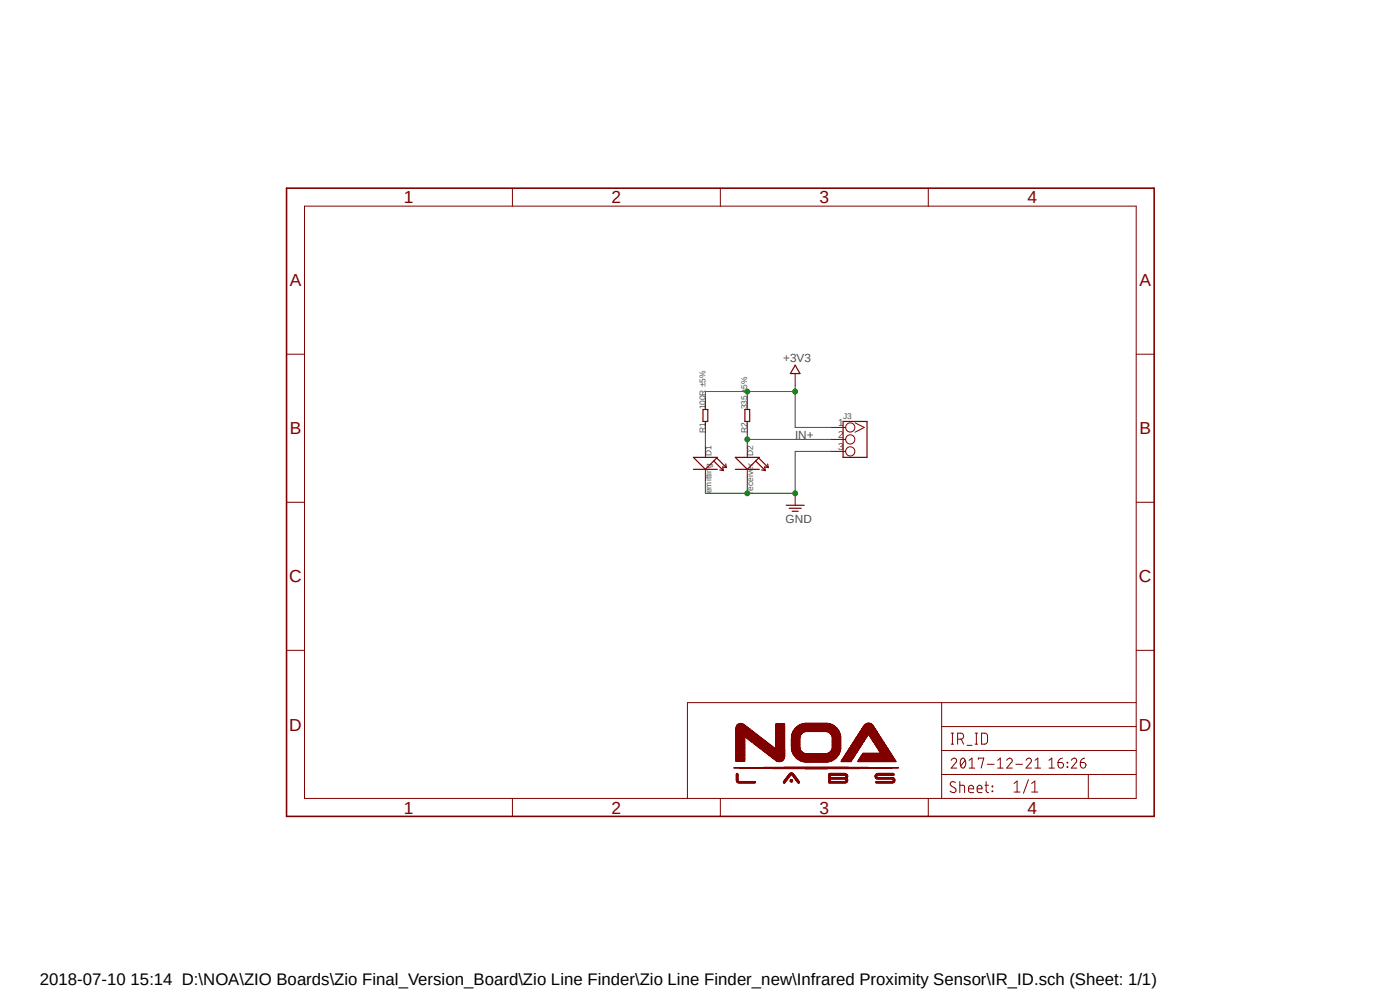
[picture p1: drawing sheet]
<svg xmlns="http://www.w3.org/2000/svg" width="297mm" height="210mm" viewBox="0 0 297 210" stroke-linecap="round" stroke-linejoin="round" font-family="sans-serif">
<defs><g id="words">
<g font-size="3.7" fill="#800000">
<text x="85.6" y="43.1">1</text>
<text x="129.8" y="43.1">2</text>
<text x="173.9" y="43.1">3</text>
<text x="218" y="43.1">4</text>
<text x="61.5" y="60.7">A</text>
<text x="241.7" y="60.7">A</text>
<text x="61.5" y="92.2">B</text>
<text x="241.7" y="92.2">B</text>
<text x="61.4" y="123.6">C</text>
<text x="241.6" y="123.6">C</text>
<text x="61.4" y="155">D</text>
<text x="241.6" y="155">D</text>
<text x="85.6" y="172.6">1</text>
<text x="129.8" y="172.6">2</text>
<text x="173.9" y="172.6">3</text>
<text x="218" y="172.6">4</text>
</g>
<text font-size="3.6" x="8.4" y="208.9">2018-07-10 15:14 D:\NOA\ZIO Boards\Zio Final_Version_Board\Zio Line Finder\Zio Line Finder_new\Infrared Proximity Sensor\IR_ID.sch (Sheet: 1/1)</text>
<g font-size="2.5" fill="#505050">
<text x="166.2" y="76.8">+3V3</text>
<text x="168.7" y="93.2">IN+</text>
<text x="166.7" y="111">GND</text>
</g>
<g font-size="2.1" fill="#505050">
<text x="177.8" y="90.3">1</text>
<text x="177.8" y="92.9">2</text>
<text x="177.8" y="95.4">3</text>
</g>
<g font-size="1.8" fill="#505050">
<text x="149.6" y="86.9" transform="rotate(-90 149.6 86.9)">100R ±5%</text>
<text x="158.5" y="86.9" transform="rotate(-90 158.5 86.9)">335 ±5%</text>
<text x="178.9" y="88.9">J3</text>
<text x="149.6" y="91.9" transform="rotate(-90 149.6 91.9)">R1</text>
<text x="158.5" y="91.9" transform="rotate(-90 158.5 91.9)">R2</text>
<text x="150.9" y="96.7" transform="rotate(-90 150.9 96.7)">D1</text>
<text x="159.8" y="96.7" transform="rotate(-90 159.8 96.7)">D2</text>
<text x="150.9" y="104.6" transform="rotate(-90 150.9 104.6)">emitting</text>
<text x="159.8" y="104.7" transform="rotate(-90 159.8 104.7)">receiver</text>
</g>
</g></defs>
<path d="M60.3 39.6l184.9 134.1M245.2 39.6l-184.9 134.1" fill="none" stroke="#fff" stroke-width=".21"/>
<g fill="none" stroke="#800000" stroke-width=".21">
<path d="M108.7 39.9v3.8M152.8 39.9v3.8M196.9 39.9v3.8M64.6 43.7h176.4v125.7h-176.4zM60.8 75.1h3.8M241 75.1h3.9M60.8 106.6h3.8M241 106.6h3.9M60.8 138h3.8M241 138h3.9M199.8 149.1v20.3M199.8 159.2h41.2"/>
<path d="M199.8 154.1h41.2M201.8 157.9h.5M201.8 155.5h.5M202.1 155.5v2.4M203.2 156.8h.6a.64 .64 0 0 0 .6-.6 .64 .64 0 0 0-.6-.7h-.6v2.4M203.9 156.8l.5 1.1M205.1 158.1h1.1M206.9 157.9h.5M206.9 155.5h.5M207.1 155.5v2.4M208.2 155.5h.7a.59 .59 0 0 1 .6 .7v1a.65 .65 0 0 1-.6 .7h-.7zM241 149.1h-95.2v20.3"/>
<path d="M108.7 169.4v3.8M152.8 169.4v3.8M196.9 169.4v3.8M199.8 164.3h41.2M201.8 161.3a.56 .56 0 0 1 .8-.4 .56 .56 0 0 1 .2 .9l-1 1.1h1.1M202.7 166l-.3-.1a.53 .53 0 0 0-.7 .1 .53 .53 0 0 0 .1 .8l.8 .4a.58 .58 0 0 1 0 .8 .58 .58 0 0 1-.8 0l-.3-.2M203.6 166.6h.7l.3 .2v1.3M203.6 165.8v2.3M204 161a.41 .41 0 0 1 .4-.2 .41 .41 0 0 1 .3 .3 1.26 1.26 0 0 1-.4 1.8h-.2a1.47 1.47 0 0 1-.1-1.9zM204.8 161.3l-1 1.2M205.5 167.3h1a.55 .55 0 0 0-.3-.7 .55 .55 0 0 0-.7 .5v.8l.4 .2h.6M205.6 162.9h1.2"/>
<path d="M205.6 161.3l.6-.5v2.1M207.3 167.3h1a.54 .54 0 0 0-.3-.7 .54 .54 0 0 0-.7 .5v.8l.4 .2h.6M207.6 161.1v-.3h1.1l-.5 2.1M209 166.6h.7M209.2 165.8l.1 2.1 .4 .2M209.5 162.1h1.4M210.5 166.8l.1 .1zM210.5 167.8l.1 .1zM211.7 162.9h1.1M211.7 161.3l.5-.5v2.1M213.6 161.3a.59 .59 0 0 1 .7-.5 .59 .59 0 0 1 .4 .8l-1.1 1.3h1.2M215.1 166.2l.7-.5v2.3"/>
<path d="M215.1 168h1.3M215.5 162.1h1.4M217.7 161.3a.57 .57 0 0 1 .8-.5 .57 .57 0 0 1 .2 1l-1 1.1h1.1M218.2 165.4l-1.1 2.9M218.9 168h1.3M218.9 166.2l.6-.5v2.3M219.6 162.9h1.2M219.6 161.3l.6-.5v2.1M222.5 162.9h1.2M222.5 161.3l.6-.5v2.1M224.5 161.8h.7a.59 .59 0 0 1 .4 .6 .59 .59 0 0 1-.6 .5 .59 .59 0 0 1-.5-.6zM225.4 160.8a1.03 1.03 0 0 0-.9 1"/>
<path d="M226.4 161.7l.1 .1zM226.4 162.6l.1 .2zM227.3 161.3a.57 .57 0 0 1 .8-.5 .57 .57 0 0 1 .2 1l-1 1.1h1.1M229.2 161.8h.7a.59 .59 0 0 1 .5 .6 .59 .59 0 0 1-.7 .5 .59 .59 0 0 1-.5-.6zM230.1 160.8a1.03 1.03 0 0 0-.9 1M230.9 164.3v5.1"/>
</g>
<path d="M60.8 39.9h184.1v133.3h-184.1z" fill="none" stroke="#800000" stroke-width=".34"/>
<path d="M166.3 166.1l.1 .1z" fill-rule="evenodd" fill="#800000"/>
<path d="M166.3 166.1l.1 .1z" fill="none" stroke="#800000" stroke-width=".21"/>
<path d="M169.4 166.1l.1 .1z" fill-rule="evenodd" fill="#800000"/>
<path d="M156.6 166l3.6 .1zM156.6 166.1h3.6M169.4 166.1l.1 .1z" fill="none" stroke="#800000" stroke-width=".21"/>
<path d="M166.2 166l.3 .1z" fill-rule="evenodd" fill="#800000"/>
<path d="M166.2 166l.3 .1z" fill="none" stroke="#800000" stroke-width=".21"/>
<path d="M169.3 166l.2 .1z" fill-rule="evenodd" fill="#800000"/>
<path d="M156.5 166l3.7 .1zM156.5 166h3.7M169.3 166l.2 .1zM175.9 166l3.5 .1zM175.9 166.1h3.5M185.9 166l3.5 .1zM185.9 166.1h3.5" fill="none" stroke="#800000" stroke-width=".21"/>
<path d="M166.2 166l.3 .1z" fill-rule="evenodd" fill="#800000"/>
<path d="M166.2 166l.3 .1z" fill="none" stroke="#800000" stroke-width=".21"/>
<path d="M169.2 166l.4 .1z" fill-rule="evenodd" fill="#800000"/>
<path d="M156.5 165.9l3.7 .1zM156.5 166h3.7M169.2 166l.4 .1zM175.8 166l3.7 .1zM175.8 166h3.7M185.8 166l3.7 .1zM185.8 166h3.7" fill="none" stroke="#800000" stroke-width=".21"/>
<path d="M166.2 165.9l.3 .1z" fill-rule="evenodd" fill="#800000"/>
<path d="M166.2 165.9l.3 .1z" fill="none" stroke="#800000" stroke-width=".21"/>
<path d="M169.2 165.9l.4 .1z" fill-rule="evenodd" fill="#800000"/>
<path d="M156.4 165.9l3.8 .1zM156.4 165.9h3.8M169.2 165.9l.4 .1zM175.8 165.9l3.8 .1zM175.8 166h3.8M185.8 165.9l3.8 .1zM185.8 166h3.8" fill="none" stroke="#800000" stroke-width=".21"/>
<path d="M166.2 165.9l.4 .1z" fill-rule="evenodd" fill="#800000"/>
<path d="M166.2 165.9l.4 .1z" fill="none" stroke="#800000" stroke-width=".21"/>
<path d="M169.2 165.9l.4 .1z" fill-rule="evenodd" fill="#800000"/>
<path d="M156.3 165.9h3.9zM156.3 165.9h3.9M169.2 165.9l.4 .1zM175.8 165.9l3.8 .1zM175.8 165.9h3.8M185.8 165.9l3.9 .1zM185.8 165.9h3.9" fill="none" stroke="#800000" stroke-width=".21"/>
<path d="M166.2 165.9h.4z" fill-rule="evenodd" fill="#800000"/>
<path d="M166.2 165.9h.4z" fill="none" stroke="#800000" stroke-width=".21"/>
<path d="M169.2 165.9h.4z" fill-rule="evenodd" fill="#800000"/>
<path d="M156.3 165.8l3.9 .1zM156.3 165.9h3.9M169.2 165.9h.4zM175.8 165.9h3.9zM175.8 165.9h3.9M185.8 165.9h3.9zM185.8 165.9h3.9" fill="none" stroke="#800000" stroke-width=".21"/>
<path d="M166.2 165.8l.4 .1z" fill-rule="evenodd" fill="#800000"/>
<path d="M166.2 165.8l.4 .1z" fill="none" stroke="#800000" stroke-width=".21"/>
<path d="M167.8 165.8l.2 .1z" fill-rule="evenodd" fill="#800000"/>
<path d="M167.8 165.8l.2 .1z" fill="none" stroke="#800000" stroke-width=".21"/>
<path d="M169.1 165.8l.4 .1z" fill-rule="evenodd" fill="#800000"/>
<path d="M156.3 165.8l3.9 .1zM156.3 165.8h3.9M169.1 165.8l.4 .1zM175.9 165.8l3.8 .1zM175.9 165.9h3.8M185.8 165.8l4 .1zM185.8 165.9h4" fill="none" stroke="#800000" stroke-width=".21"/>
<path d="M166.2 165.8l.5 .1z" fill-rule="evenodd" fill="#800000"/>
<path d="M166.2 165.8l.5 .1z" fill="none" stroke="#800000" stroke-width=".21"/>
<path d="M167.7 165.8l.4 .1z" fill-rule="evenodd" fill="#800000"/>
<path d="M167.7 165.8l.4 .1z" fill="none" stroke="#800000" stroke-width=".21"/>
<path d="M169.1 165.8l.5 .1z" fill-rule="evenodd" fill="#800000"/>
<path d="M169.1 165.8l.5 .1zM175.9 165.8l3.8 .1zM175.9 165.8h3.8M185.8 165.8l3.9 .1zM185.8 165.8h3.9" fill="none" stroke="#800000" stroke-width=".21"/>
<path d="M156.3 165.7l.5 .1z" fill-rule="evenodd" fill="#800000"/>
<path d="M156.3 165.7l.5 .1z" fill="none" stroke="#800000" stroke-width=".21"/>
<path d="M166.2 165.7l.6 .1z" fill-rule="evenodd" fill="#800000"/>
<path d="M166.2 165.7l.6 .1z" fill="none" stroke="#800000" stroke-width=".21"/>
<path d="M167.7 165.7l.4 .1z" fill-rule="evenodd" fill="#800000"/>
<path d="M167.7 165.7l.4 .1z" fill="none" stroke="#800000" stroke-width=".21"/>
<path d="M169.1 165.7l.4 .1z" fill-rule="evenodd" fill="#800000"/>
<path d="M169.1 165.7l.4 .1z" fill="none" stroke="#800000" stroke-width=".21"/>
<path d="M175.9 165.7l.3 .1z" fill-rule="evenodd" fill="#800000"/>
<path d="M175.9 165.7l.3 .1z" fill="none" stroke="#800000" stroke-width=".21"/>
<path d="M179.3 165.7l.5 .1z" fill-rule="evenodd" fill="#800000"/>
<path d="M179.3 165.7l.5 .1z" fill="none" stroke="#800000" stroke-width=".21"/>
<path d="M189.3 165.7l.5 .1z" fill-rule="evenodd" fill="#800000"/>
<path d="M189.3 165.7l.5 .1z" fill="none" stroke="#800000" stroke-width=".21"/>
<path d="M156.3 165.7l.4 .1z" fill-rule="evenodd" fill="#800000"/>
<path d="M156.3 165.7l.4 .1z" fill="none" stroke="#800000" stroke-width=".21"/>
<path d="M166.3 165.7l.4 .1z" fill-rule="evenodd" fill="#800000"/>
<path d="M166.3 165.7l.4 .1z" fill="none" stroke="#800000" stroke-width=".21"/>
<path d="M167.6 165.7l.5 .1z" fill-rule="evenodd" fill="#800000"/>
<path d="M167.6 165.7l.5 .1z" fill="none" stroke="#800000" stroke-width=".21"/>
<path d="M169 165.7l.5 .1z" fill-rule="evenodd" fill="#800000"/>
<path d="M169 165.7l.5 .1z" fill="none" stroke="#800000" stroke-width=".21"/>
<path d="M175.9 165.7l.3 .1z" fill-rule="evenodd" fill="#800000"/>
<path d="M175.9 165.7l.3 .1z" fill="none" stroke="#800000" stroke-width=".21"/>
<path d="M179.4 165.7l.4 .1z" fill-rule="evenodd" fill="#800000"/>
<path d="M179.4 165.7l.4 .1z" fill="none" stroke="#800000" stroke-width=".21"/>
<path d="M189.4 165.7l.4 .1z" fill-rule="evenodd" fill="#800000"/>
<path d="M189.4 165.7l.4 .1z" fill="none" stroke="#800000" stroke-width=".21"/>
<path d="M156.3 165.7h.3z" fill-rule="evenodd" fill="#800000"/>
<path d="M156.3 165.7h.3z" fill="none" stroke="#800000" stroke-width=".21"/>
<path d="M166.3 165.7h.5z" fill-rule="evenodd" fill="#800000"/>
<path d="M166.3 165.7h.5z" fill="none" stroke="#800000" stroke-width=".21"/>
<path d="M167.6 165.7h.5z" fill-rule="evenodd" fill="#800000"/>
<path d="M167.6 165.7h.5z" fill="none" stroke="#800000" stroke-width=".21"/>
<path d="M169 165.7h.5z" fill-rule="evenodd" fill="#800000"/>
<path d="M169 165.7h.5z" fill="none" stroke="#800000" stroke-width=".21"/>
<path d="M175.9 165.7h.3z" fill-rule="evenodd" fill="#800000"/>
<path d="M175.9 165.7h.3z" fill="none" stroke="#800000" stroke-width=".21"/>
<path d="M179.4 165.7h.4z" fill-rule="evenodd" fill="#800000"/>
<path d="M179.4 165.7h.4z" fill="none" stroke="#800000" stroke-width=".21"/>
<path d="M189.4 165.7h.4z" fill-rule="evenodd" fill="#800000"/>
<path d="M189.4 165.7h.4z" fill="none" stroke="#800000" stroke-width=".21"/>
<path d="M156.2 165.6l.3 .1z" fill-rule="evenodd" fill="#800000"/>
<path d="M156.2 165.6l.3 .1z" fill="none" stroke="#800000" stroke-width=".21"/>
<path d="M166.4 165.6l.4 .1z" fill-rule="evenodd" fill="#800000"/>
<path d="M166.4 165.6l.4 .1z" fill="none" stroke="#800000" stroke-width=".21"/>
<path d="M167.6 165.6l.5 .1z" fill-rule="evenodd" fill="#800000"/>
<path d="M167.6 165.6l.5 .1z" fill="none" stroke="#800000" stroke-width=".21"/>
<path d="M169 165.6l.4 .1z" fill-rule="evenodd" fill="#800000"/>
<path d="M169 165.6l.4 .1z" fill="none" stroke="#800000" stroke-width=".21"/>
<path d="M175.9 165.6l.3 .1z" fill-rule="evenodd" fill="#800000"/>
<path d="M175.9 165.6l.3 .1z" fill="none" stroke="#800000" stroke-width=".21"/>
<path d="M179.5 165.6l.3 .1z" fill-rule="evenodd" fill="#800000"/>
<path d="M179.5 165.6l.3 .1z" fill="none" stroke="#800000" stroke-width=".21"/>
<path d="M189.5 165.6l.3 .1z" fill-rule="evenodd" fill="#800000"/>
<path d="M189.5 165.6l.3 .1z" fill="none" stroke="#800000" stroke-width=".21"/>
<path d="M156.2 165.5l.3 .1z" fill-rule="evenodd" fill="#800000"/>
<path d="M156.2 165.5l.3 .1z" fill="none" stroke="#800000" stroke-width=".21"/>
<path d="M166.4 165.5l.5 .1z" fill-rule="evenodd" fill="#800000"/>
<path d="M166.4 165.5l.5 .1z" fill="none" stroke="#800000" stroke-width=".21"/>
<path d="M167.6 165.5l.5 .1z" fill-rule="evenodd" fill="#800000"/>
<path d="M167.6 165.5l.5 .1z" fill="none" stroke="#800000" stroke-width=".21"/>
<path d="M169 165.5l.4 .1z" fill-rule="evenodd" fill="#800000"/>
<path d="M169 165.5l.4 .1z" fill="none" stroke="#800000" stroke-width=".21"/>
<path d="M175.9 165.5l.3 .1z" fill-rule="evenodd" fill="#800000"/>
<path d="M175.9 165.5l.3 .1z" fill="none" stroke="#800000" stroke-width=".21"/>
<path d="M179.5 165.5l.3 .1z" fill-rule="evenodd" fill="#800000"/>
<path d="M179.5 165.5l.3 .1z" fill="none" stroke="#800000" stroke-width=".21"/>
<path d="M189.5 165.5l.4 .1z" fill-rule="evenodd" fill="#800000"/>
<path d="M189.5 165.5l.4 .1z" fill="none" stroke="#800000" stroke-width=".21"/>
<path d="M156.2 165.5l.3 .1z" fill-rule="evenodd" fill="#800000"/>
<path d="M156.2 165.5l.3 .1z" fill="none" stroke="#800000" stroke-width=".21"/>
<path d="M166.4 165.5l.5 .1z" fill-rule="evenodd" fill="#800000"/>
<path d="M166.4 165.5l.5 .1z" fill="none" stroke="#800000" stroke-width=".21"/>
<path d="M167.6 165.5l.5 .1z" fill-rule="evenodd" fill="#800000"/>
<path d="M167.6 165.5l.5 .1z" fill="none" stroke="#800000" stroke-width=".21"/>
<path d="M168.9 165.5l.4 .1z" fill-rule="evenodd" fill="#800000"/>
<path d="M168.9 165.5l.4 .1z" fill="none" stroke="#800000" stroke-width=".21"/>
<path d="M175.9 165.5l.3 .1z" fill-rule="evenodd" fill="#800000"/>
<path d="M175.9 165.5l.3 .1z" fill="none" stroke="#800000" stroke-width=".21"/>
<path d="M179.5 165.5l.3 .1z" fill-rule="evenodd" fill="#800000"/>
<path d="M179.5 165.5l.3 .1z" fill="none" stroke="#800000" stroke-width=".21"/>
<path d="M189.5 165.5l.4 .1z" fill-rule="evenodd" fill="#800000"/>
<path d="M189.5 165.5l.4 .1z" fill="none" stroke="#800000" stroke-width=".21"/>
<path d="M156.2 165.4l.3 .1z" fill-rule="evenodd" fill="#800000"/>
<path d="M156.2 165.4l.3 .1z" fill="none" stroke="#800000" stroke-width=".21"/>
<path d="M166.5 165.4l.4 .1z" fill-rule="evenodd" fill="#800000"/>
<path d="M166.5 165.4l.4 .1z" fill="none" stroke="#800000" stroke-width=".21"/>
<path d="M167.7 165.4l.4 .1z" fill-rule="evenodd" fill="#800000"/>
<path d="M167.7 165.4l.4 .1z" fill="none" stroke="#800000" stroke-width=".21"/>
<path d="M168.8 165.4l.5 .1z" fill-rule="evenodd" fill="#800000"/>
<path d="M168.8 165.4l.5 .1z" fill="none" stroke="#800000" stroke-width=".21"/>
<path d="M175.9 165.4l.3 .1z" fill-rule="evenodd" fill="#800000"/>
<path d="M175.9 165.4l.3 .1z" fill="none" stroke="#800000" stroke-width=".21"/>
<path d="M179.5 165.4l.3 .1z" fill-rule="evenodd" fill="#800000"/>
<path d="M179.5 165.4l.3 .1z" fill="none" stroke="#800000" stroke-width=".21"/>
<path d="M189.5 165.4l.4 .1z" fill-rule="evenodd" fill="#800000"/>
<path d="M189.5 165.4l.4 .1z" fill="none" stroke="#800000" stroke-width=".21"/>
<path d="M156.2 165.4l.3 .1z" fill-rule="evenodd" fill="#800000"/>
<path d="M156.2 165.4l.3 .1z" fill="none" stroke="#800000" stroke-width=".21"/>
<path d="M166.5 165.4l.5 .1z" fill-rule="evenodd" fill="#800000"/>
<path d="M166.5 165.4l.5 .1z" fill="none" stroke="#800000" stroke-width=".21"/>
<path d="M167.7 165.4l.4 .1z" fill-rule="evenodd" fill="#800000"/>
<path d="M167.7 165.4l.4 .1z" fill="none" stroke="#800000" stroke-width=".21"/>
<path d="M168.8 165.4l.5 .1z" fill-rule="evenodd" fill="#800000"/>
<path d="M168.8 165.4l.5 .1z" fill="none" stroke="#800000" stroke-width=".21"/>
<path d="M175.9 165.4l.3 .1z" fill-rule="evenodd" fill="#800000"/>
<path d="M175.9 165.4l.3 .1z" fill="none" stroke="#800000" stroke-width=".21"/>
<path d="M179.5 165.4l.3 .1z" fill-rule="evenodd" fill="#800000"/>
<path d="M179.5 165.4l.3 .1z" fill="none" stroke="#800000" stroke-width=".21"/>
<path d="M189.5 165.4l.3 .1z" fill-rule="evenodd" fill="#800000"/>
<path d="M189.5 165.4l.3 .1z" fill="none" stroke="#800000" stroke-width=".21"/>
<path d="M156.2 165.4h.3z" fill-rule="evenodd" fill="#800000"/>
<path d="M156.2 165.4h.3z" fill="none" stroke="#800000" stroke-width=".21"/>
<path d="M166.5 165.4h.5z" fill-rule="evenodd" fill="#800000"/>
<path d="M166.5 165.4h.5z" fill="none" stroke="#800000" stroke-width=".21"/>
<path d="M167.8 165.4h.2z" fill-rule="evenodd" fill="#800000"/>
<path d="M167.8 165.4h.2z" fill="none" stroke="#800000" stroke-width=".21"/>
<path d="M168.8 165.4h.4z" fill-rule="evenodd" fill="#800000"/>
<path d="M168.8 165.4h.4z" fill="none" stroke="#800000" stroke-width=".21"/>
<path d="M175.9 165.4h.3z" fill-rule="evenodd" fill="#800000"/>
<path d="M175.9 165.4h.3z" fill="none" stroke="#800000" stroke-width=".21"/>
<path d="M179.5 165.4h.3z" fill-rule="evenodd" fill="#800000"/>
<path d="M179.5 165.4h.3z" fill="none" stroke="#800000" stroke-width=".21"/>
<path d="M189.5 165.4h.3z" fill-rule="evenodd" fill="#800000"/>
<path d="M189.5 165.4h.3z" fill="none" stroke="#800000" stroke-width=".21"/>
<path d="M156.2 165.3l.3 .1z" fill-rule="evenodd" fill="#800000"/>
<path d="M156.2 165.3l.3 .1z" fill="none" stroke="#800000" stroke-width=".21"/>
<path d="M166.5 165.3l.5 .1z" fill-rule="evenodd" fill="#800000"/>
<path d="M166.5 165.3l.5 .1z" fill="none" stroke="#800000" stroke-width=".21"/>
<path d="M168.8 165.3l.4 .1z" fill-rule="evenodd" fill="#800000"/>
<path d="M168.8 165.3l.4 .1z" fill="none" stroke="#800000" stroke-width=".21"/>
<path d="M175.9 165.3l.3 .1z" fill-rule="evenodd" fill="#800000"/>
<path d="M175.9 165.3l.3 .1z" fill="none" stroke="#800000" stroke-width=".21"/>
<path d="M179.4 165.3l.4 .1z" fill-rule="evenodd" fill="#800000"/>
<path d="M179.4 165.3l.4 .1z" fill="none" stroke="#800000" stroke-width=".21"/>
<path d="M189.4 165.3l.4 .1z" fill-rule="evenodd" fill="#800000"/>
<path d="M189.4 165.3l.4 .1z" fill="none" stroke="#800000" stroke-width=".21"/>
<path d="M156.2 165.3l.3 .1z" fill-rule="evenodd" fill="#800000"/>
<path d="M156.2 165.3l.3 .1z" fill="none" stroke="#800000" stroke-width=".21"/>
<path d="M166.6 165.3l.4 .1z" fill-rule="evenodd" fill="#800000"/>
<path d="M166.6 165.3l.4 .1z" fill="none" stroke="#800000" stroke-width=".21"/>
<path d="M168.7 165.3l.5 .1z" fill-rule="evenodd" fill="#800000"/>
<path d="M168.7 165.3l.5 .1z" fill="none" stroke="#800000" stroke-width=".21"/>
<path d="M175.9 165.3l.3 .1z" fill-rule="evenodd" fill="#800000"/>
<path d="M175.9 165.3l.3 .1z" fill="none" stroke="#800000" stroke-width=".21"/>
<path d="M179.4 165.3l.4 .1z" fill-rule="evenodd" fill="#800000"/>
<path d="M179.4 165.3l.4 .1z" fill="none" stroke="#800000" stroke-width=".21"/>
<path d="M189.4 165.3l.4 .1z" fill-rule="evenodd" fill="#800000"/>
<path d="M189.4 165.3l.4 .1z" fill="none" stroke="#800000" stroke-width=".21"/>
<path d="M156.2 165.2l.3 .1z" fill-rule="evenodd" fill="#800000"/>
<path d="M156.2 165.2l.3 .1z" fill="none" stroke="#800000" stroke-width=".21"/>
<path d="M166.7 165.2l.4 .1z" fill-rule="evenodd" fill="#800000"/>
<path d="M166.7 165.2l.4 .1z" fill="none" stroke="#800000" stroke-width=".21"/>
<path d="M168.7 165.2l.5 .1z" fill-rule="evenodd" fill="#800000"/>
<path d="M168.7 165.2l.5 .1z" fill="none" stroke="#800000" stroke-width=".21"/>
<path d="M175.9 165.2l.3 .1z" fill-rule="evenodd" fill="#800000"/>
<path d="M175.9 165.2l.3 .1z" fill="none" stroke="#800000" stroke-width=".21"/>
<path d="M179.3 165.2l.5 .1z" fill-rule="evenodd" fill="#800000"/>
<path d="M179.3 165.2l.5 .1z" fill="none" stroke="#800000" stroke-width=".21"/>
<path d="M189.3 165.2l.5 .1z" fill-rule="evenodd" fill="#800000"/>
<path d="M189.3 165.2l.5 .1z" fill="none" stroke="#800000" stroke-width=".21"/>
<path d="M156.2 165.2l.3 .1z" fill-rule="evenodd" fill="#800000"/>
<path d="M156.2 165.2l.3 .1z" fill="none" stroke="#800000" stroke-width=".21"/>
<path d="M166.6 165.2l.5 .1z" fill-rule="evenodd" fill="#800000"/>
<path d="M166.6 165.2l.5 .1z" fill="none" stroke="#800000" stroke-width=".21"/>
<path d="M168.7 165.2l.4 .1z" fill-rule="evenodd" fill="#800000"/>
<path d="M168.7 165.2l.4 .1zM175.9 165.2l3.8 .1zM175.9 165.2h3.8M186 165.2l3.8 .1zM186 165.2h3.8" fill="none" stroke="#800000" stroke-width=".21"/>
<path d="M156.2 165.1l.3 .1z" fill-rule="evenodd" fill="#800000"/>
<path d="M156.2 165.1l.3 .1z" fill="none" stroke="#800000" stroke-width=".21"/>
<path d="M166.7 165.1l.5 .1z" fill-rule="evenodd" fill="#800000"/>
<path d="M166.7 165.1l.5 .1z" fill="none" stroke="#800000" stroke-width=".21"/>
<path d="M168.7 165.1l.4 .1z" fill-rule="evenodd" fill="#800000"/>
<path d="M168.7 165.1l.4 .1zM175.9 165.1l3.8 .1zM175.9 165.2h3.8M185.9 165.1l3.8 .1zM185.9 165.2h3.8" fill="none" stroke="#800000" stroke-width=".21"/>
<path d="M156.2 165.1l.3 .1z" fill-rule="evenodd" fill="#800000"/>
<path d="M156.2 165.1l.3 .1z" fill="none" stroke="#800000" stroke-width=".21"/>
<path d="M166.8 165.1l.4 .1z" fill-rule="evenodd" fill="#800000"/>
<path d="M166.8 165.1l.4 .1z" fill="none" stroke="#800000" stroke-width=".21"/>
<path d="M168.6 165.1l.5 .1z" fill-rule="evenodd" fill="#800000"/>
<path d="M168.6 165.1l.5 .1zM175.8 165.1l3.9 .1zM175.8 165.1h3.9M185.8 165.1l3.9 .1zM185.8 165.1h3.9" fill="none" stroke="#800000" stroke-width=".21"/>
<path d="M156.2 165.1h.3z" fill-rule="evenodd" fill="#800000"/>
<path d="M156.2 165.1h.3z" fill="none" stroke="#800000" stroke-width=".21"/>
<path d="M166.8 165.1h.4z" fill-rule="evenodd" fill="#800000"/>
<path d="M166.8 165.1h.4z" fill="none" stroke="#800000" stroke-width=".21"/>
<path d="M168.5 165.1h.5z" fill-rule="evenodd" fill="#800000"/>
<path d="M168.5 165.1h.5zM175.8 165.1h3.9zM175.8 165.1h3.9M185.8 165.1h3.9zM185.8 165.1h3.9" fill="none" stroke="#800000" stroke-width=".21"/>
<path d="M156.2 165l.3 .1z" fill-rule="evenodd" fill="#800000"/>
<path d="M156.2 165l.3 .1z" fill="none" stroke="#800000" stroke-width=".21"/>
<path d="M166.8 165l.5 .1z" fill-rule="evenodd" fill="#800000"/>
<path d="M166.8 165l.5 .1z" fill="none" stroke="#800000" stroke-width=".21"/>
<path d="M168.5 165l.5 .1z" fill-rule="evenodd" fill="#800000"/>
<path d="M168.5 165l.5 .1zM175.8 165l3.9 .1zM175.8 165.1h3.9M185.8 165l3.8 .1zM185.8 165.1h3.8" fill="none" stroke="#800000" stroke-width=".21"/>
<path d="M156.2 165l.3 .1z" fill-rule="evenodd" fill="#800000"/>
<path d="M156.2 165l.3 .1z" fill="none" stroke="#800000" stroke-width=".21"/>
<path d="M166.8 165l.5 .1z" fill-rule="evenodd" fill="#800000"/>
<path d="M166.8 165l.5 .1z" fill="none" stroke="#800000" stroke-width=".21"/>
<path d="M168.5 165l.4 .1z" fill-rule="evenodd" fill="#800000"/>
<path d="M168.5 165l.4 .1zM175.9 165l3.8 .1zM175.9 165h3.8M185.7 165l3.8 .1zM185.7 165h3.8" fill="none" stroke="#800000" stroke-width=".21"/>
<path d="M156.2 164.9l.3 .1z" fill-rule="evenodd" fill="#800000"/>
<path d="M156.2 164.9l.3 .1z" fill="none" stroke="#800000" stroke-width=".21"/>
<path d="M166.9 164.9l.4 .1z" fill-rule="evenodd" fill="#800000"/>
<path d="M166.9 164.9l.4 .1z" fill="none" stroke="#800000" stroke-width=".21"/>
<path d="M168.4 164.9l.5 .1z" fill-rule="evenodd" fill="#800000"/>
<path d="M168.4 164.9l.5 .1zM175.8 164.9l4 .1zM175.8 165h4M185.7 164.9l3.7 .1zM185.7 165h3.7" fill="none" stroke="#800000" stroke-width=".21"/>
<path d="M156.2 164.9l.3 .1z" fill-rule="evenodd" fill="#800000"/>
<path d="M156.2 164.9l.3 .1z" fill="none" stroke="#800000" stroke-width=".21"/>
<path d="M166.9 164.9l.4 .1z" fill-rule="evenodd" fill="#800000"/>
<path d="M166.9 164.9l.4 .1z" fill="none" stroke="#800000" stroke-width=".21"/>
<path d="M168.4 164.9l.5 .1z" fill-rule="evenodd" fill="#800000"/>
<path d="M168.4 164.9l.5 .1z" fill="none" stroke="#800000" stroke-width=".21"/>
<path d="M175.9 164.9l.3 .1z" fill-rule="evenodd" fill="#800000"/>
<path d="M175.9 164.9l.3 .1z" fill="none" stroke="#800000" stroke-width=".21"/>
<path d="M179.3 164.9l.4 .1z" fill-rule="evenodd" fill="#800000"/>
<path d="M179.3 164.9l.4 .1z" fill="none" stroke="#800000" stroke-width=".21"/>
<path d="M185.7 164.9l.4 .1z" fill-rule="evenodd" fill="#800000"/>
<path d="M185.7 164.9l.4 .1z" fill="none" stroke="#800000" stroke-width=".21"/>
<path d="M156.2 164.8l.3 .1z" fill-rule="evenodd" fill="#800000"/>
<path d="M156.2 164.8l.3 .1z" fill="none" stroke="#800000" stroke-width=".21"/>
<path d="M166.9 164.8l.5 .1z" fill-rule="evenodd" fill="#800000"/>
<path d="M166.9 164.8l.5 .1z" fill="none" stroke="#800000" stroke-width=".21"/>
<path d="M168.4 164.8l.4 .1z" fill-rule="evenodd" fill="#800000"/>
<path d="M168.4 164.8l.4 .1z" fill="none" stroke="#800000" stroke-width=".21"/>
<path d="M175.9 164.8l.3 .1z" fill-rule="evenodd" fill="#800000"/>
<path d="M175.9 164.8l.3 .1z" fill="none" stroke="#800000" stroke-width=".21"/>
<path d="M179.4 164.8l.4 .1z" fill-rule="evenodd" fill="#800000"/>
<path d="M179.4 164.8l.4 .1z" fill="none" stroke="#800000" stroke-width=".21"/>
<path d="M185.7 164.8l.4 .1z" fill-rule="evenodd" fill="#800000"/>
<path d="M185.7 164.8l.4 .1z" fill="none" stroke="#800000" stroke-width=".21"/>
<path d="M156.2 164.8h.3z" fill-rule="evenodd" fill="#800000"/>
<path d="M156.2 164.8h.3z" fill="none" stroke="#800000" stroke-width=".21"/>
<path d="M167 164.8h.5z" fill-rule="evenodd" fill="#800000"/>
<path d="M167 164.8h.5z" fill="none" stroke="#800000" stroke-width=".21"/>
<path d="M168.4 164.8h.4z" fill-rule="evenodd" fill="#800000"/>
<path d="M168.4 164.8h.4z" fill="none" stroke="#800000" stroke-width=".21"/>
<path d="M175.9 164.8h.3z" fill-rule="evenodd" fill="#800000"/>
<path d="M175.9 164.8h.3z" fill="none" stroke="#800000" stroke-width=".21"/>
<path d="M179.5 164.8h.3z" fill-rule="evenodd" fill="#800000"/>
<path d="M179.5 164.8h.3z" fill="none" stroke="#800000" stroke-width=".21"/>
<path d="M185.7 164.8h.3z" fill-rule="evenodd" fill="#800000"/>
<path d="M185.7 164.8h.3z" fill="none" stroke="#800000" stroke-width=".21"/>
<path d="M156.2 164.7l.3 .1z" fill-rule="evenodd" fill="#800000"/>
<path d="M156.2 164.7l.3 .1z" fill="none" stroke="#800000" stroke-width=".21"/>
<path d="M167 164.7l.4 .1z" fill-rule="evenodd" fill="#800000"/>
<path d="M167 164.7l.4 .1z" fill="none" stroke="#800000" stroke-width=".21"/>
<path d="M168.3 164.7l.5 .1z" fill-rule="evenodd" fill="#800000"/>
<path d="M168.3 164.7l.5 .1z" fill="none" stroke="#800000" stroke-width=".21"/>
<path d="M175.9 164.7l.3 .1z" fill-rule="evenodd" fill="#800000"/>
<path d="M175.9 164.7l.3 .1z" fill="none" stroke="#800000" stroke-width=".21"/>
<path d="M179.5 164.7l.3 .1z" fill-rule="evenodd" fill="#800000"/>
<path d="M179.5 164.7l.3 .1z" fill="none" stroke="#800000" stroke-width=".21"/>
<path d="M185.7 164.7l.3 .1z" fill-rule="evenodd" fill="#800000"/>
<path d="M185.7 164.7l.3 .1z" fill="none" stroke="#800000" stroke-width=".21"/>
<path d="M156.2 164.7l.3 .1z" fill-rule="evenodd" fill="#800000"/>
<path d="M156.2 164.7l.3 .1z" fill="none" stroke="#800000" stroke-width=".21"/>
<path d="M167 164.7l.5 .1z" fill-rule="evenodd" fill="#800000"/>
<path d="M167 164.7l.5 .1z" fill="none" stroke="#800000" stroke-width=".21"/>
<path d="M168.3 164.7l.5 .1z" fill-rule="evenodd" fill="#800000"/>
<path d="M168.3 164.7l.5 .1z" fill="none" stroke="#800000" stroke-width=".21"/>
<path d="M175.9 164.7l.3 .1z" fill-rule="evenodd" fill="#800000"/>
<path d="M175.9 164.7l.3 .1z" fill="none" stroke="#800000" stroke-width=".21"/>
<path d="M179.5 164.7l.3 .1z" fill-rule="evenodd" fill="#800000"/>
<path d="M179.5 164.7l.3 .1z" fill="none" stroke="#800000" stroke-width=".21"/>
<path d="M185.6 164.7l.4 .1z" fill-rule="evenodd" fill="#800000"/>
<path d="M185.6 164.7l.4 .1z" fill="none" stroke="#800000" stroke-width=".21"/>
<path d="M156.2 164.6l.3 .1z" fill-rule="evenodd" fill="#800000"/>
<path d="M156.2 164.6l.3 .1z" fill="none" stroke="#800000" stroke-width=".21"/>
<path d="M167 164.6l.6 .1z" fill-rule="evenodd" fill="#800000"/>
<path d="M167 164.6l.6 .1z" fill="none" stroke="#800000" stroke-width=".21"/>
<path d="M168.3 164.6l.4 .1z" fill-rule="evenodd" fill="#800000"/>
<path d="M168.3 164.6l.4 .1z" fill="none" stroke="#800000" stroke-width=".21"/>
<path d="M175.9 164.6l.3 .1z" fill-rule="evenodd" fill="#800000"/>
<path d="M175.9 164.6l.3 .1z" fill="none" stroke="#800000" stroke-width=".21"/>
<path d="M179.5 164.6l.3 .1z" fill-rule="evenodd" fill="#800000"/>
<path d="M179.5 164.6l.3 .1z" fill="none" stroke="#800000" stroke-width=".21"/>
<path d="M185.6 164.6l.4 .1z" fill-rule="evenodd" fill="#800000"/>
<path d="M185.6 164.6l.4 .1z" fill="none" stroke="#800000" stroke-width=".21"/>
<path d="M156.2 164.6l.3 .1z" fill-rule="evenodd" fill="#800000"/>
<path d="M156.2 164.6l.3 .1z" fill="none" stroke="#800000" stroke-width=".21"/>
<path d="M167.1 164.6l.5 .1z" fill-rule="evenodd" fill="#800000"/>
<path d="M167.1 164.6l.5 .1z" fill="none" stroke="#800000" stroke-width=".21"/>
<path d="M168.2 164.6l.5 .1z" fill-rule="evenodd" fill="#800000"/>
<path d="M168.2 164.6l.5 .1z" fill="none" stroke="#800000" stroke-width=".21"/>
<path d="M175.9 164.6l.3 .1z" fill-rule="evenodd" fill="#800000"/>
<path d="M175.9 164.6l.3 .1z" fill="none" stroke="#800000" stroke-width=".21"/>
<path d="M179.5 164.6l.3 .1z" fill-rule="evenodd" fill="#800000"/>
<path d="M179.5 164.6l.3 .1z" fill="none" stroke="#800000" stroke-width=".21"/>
<path d="M185.6 164.6l.4 .1z" fill-rule="evenodd" fill="#800000"/>
<path d="M185.6 164.6l.4 .1z" fill="none" stroke="#800000" stroke-width=".21"/>
<path d="M156.2 164.5l.3 .1z" fill-rule="evenodd" fill="#800000"/>
<path d="M156.2 164.5l.3 .1z" fill="none" stroke="#800000" stroke-width=".21"/>
<path d="M167.2 164.5l.4 .1z" fill-rule="evenodd" fill="#800000"/>
<path d="M167.2 164.5l.4 .1z" fill="none" stroke="#800000" stroke-width=".21"/>
<path d="M168.2 164.5l.4 .1z" fill-rule="evenodd" fill="#800000"/>
<path d="M168.2 164.5l.4 .1z" fill="none" stroke="#800000" stroke-width=".21"/>
<path d="M175.9 164.5l.3 .1z" fill-rule="evenodd" fill="#800000"/>
<path d="M175.9 164.5l.3 .1z" fill="none" stroke="#800000" stroke-width=".21"/>
<path d="M179.5 164.5l.3 .1z" fill-rule="evenodd" fill="#800000"/>
<path d="M179.5 164.5l.3 .1z" fill="none" stroke="#800000" stroke-width=".21"/>
<path d="M185.7 164.5l.3 .1z" fill-rule="evenodd" fill="#800000"/>
<path d="M185.7 164.5l.3 .1z" fill="none" stroke="#800000" stroke-width=".21"/>
<path d="M156.2 164.5l.3 .1z" fill-rule="evenodd" fill="#800000"/>
<path d="M156.2 164.5l.3 .1z" fill="none" stroke="#800000" stroke-width=".21"/>
<path d="M167.2 164.5l.4 .1z" fill-rule="evenodd" fill="#800000"/>
<path d="M167.2 164.5l.4 .1z" fill="none" stroke="#800000" stroke-width=".21"/>
<path d="M168.1 164.5l.5 .1z" fill-rule="evenodd" fill="#800000"/>
<path d="M168.1 164.5l.5 .1z" fill="none" stroke="#800000" stroke-width=".21"/>
<path d="M175.9 164.5l.3 .1z" fill-rule="evenodd" fill="#800000"/>
<path d="M175.9 164.5l.3 .1z" fill="none" stroke="#800000" stroke-width=".21"/>
<path d="M179.5 164.5l.3 .1z" fill-rule="evenodd" fill="#800000"/>
<path d="M179.5 164.5l.3 .1z" fill="none" stroke="#800000" stroke-width=".21"/>
<path d="M185.7 164.5l.3 .1z" fill-rule="evenodd" fill="#800000"/>
<path d="M185.7 164.5l.3 .1z" fill="none" stroke="#800000" stroke-width=".21"/>
<path d="M156.2 164.5h.3z" fill-rule="evenodd" fill="#800000"/>
<path d="M156.2 164.5h.3z" fill="none" stroke="#800000" stroke-width=".21"/>
<path d="M167.2 164.5h.5z" fill-rule="evenodd" fill="#800000"/>
<path d="M167.2 164.5h.5z" fill="none" stroke="#800000" stroke-width=".21"/>
<path d="M168.1 164.5h.5z" fill-rule="evenodd" fill="#800000"/>
<path d="M168.1 164.5h.5z" fill="none" stroke="#800000" stroke-width=".21"/>
<path d="M175.9 164.5h.3z" fill-rule="evenodd" fill="#800000"/>
<path d="M175.9 164.5h.3z" fill="none" stroke="#800000" stroke-width=".21"/>
<path d="M179.4 164.5h.4z" fill-rule="evenodd" fill="#800000"/>
<path d="M179.4 164.5h.4z" fill="none" stroke="#800000" stroke-width=".21"/>
<path d="M185.7 164.5h.4z" fill-rule="evenodd" fill="#800000"/>
<path d="M185.7 164.5h.4z" fill="none" stroke="#800000" stroke-width=".21"/>
<path d="M156.2 164.4l.3 .1z" fill-rule="evenodd" fill="#800000"/>
<path d="M156.2 164.4l.3 .1z" fill="none" stroke="#800000" stroke-width=".21"/>
<path d="M167.2 164.4l.5 .1z" fill-rule="evenodd" fill="#800000"/>
<path d="M167.2 164.4l.5 .1z" fill="none" stroke="#800000" stroke-width=".21"/>
<path d="M168.1 164.4l.4 .1z" fill-rule="evenodd" fill="#800000"/>
<path d="M168.1 164.4l.4 .1z" fill="none" stroke="#800000" stroke-width=".21"/>
<path d="M175.9 164.4l.3 .1z" fill-rule="evenodd" fill="#800000"/>
<path d="M175.9 164.4l.3 .1z" fill="none" stroke="#800000" stroke-width=".21"/>
<path d="M179.3 164.4l.4 .1z" fill-rule="evenodd" fill="#800000"/>
<path d="M179.3 164.4l.4 .1z" fill="none" stroke="#800000" stroke-width=".21"/>
<path d="M185.7 164.4l.4 .1z" fill-rule="evenodd" fill="#800000"/>
<path d="M185.7 164.4l.4 .1z" fill="none" stroke="#800000" stroke-width=".21"/>
<path d="M156.2 164.4l.3 .1z" fill-rule="evenodd" fill="#800000"/>
<path d="M156.2 164.4l.3 .1z" fill="none" stroke="#800000" stroke-width=".21"/>
<path d="M167.3 164.4l.5 .1z" fill-rule="evenodd" fill="#800000"/>
<path d="M167.3 164.4l.5 .1z" fill="none" stroke="#800000" stroke-width=".21"/>
<path d="M168 164.4l.5 .1z" fill-rule="evenodd" fill="#800000"/>
<path d="M168 164.4l.5 .1zM175.8 164.4l4 .1zM175.8 164.4h4M185.7 164.4l3.9 .1zM185.7 164.4h3.9" fill="none" stroke="#800000" stroke-width=".21"/>
<path d="M156.2 164.3l.3 .1z" fill-rule="evenodd" fill="#800000"/>
<path d="M156.2 164.3l.3 .1z" fill="none" stroke="#800000" stroke-width=".21"/>
<path d="M167.3 164.3l.6 .1z" fill-rule="evenodd" fill="#800000"/>
<path d="M167.3 164.3l.6 .1z" fill="none" stroke="#800000" stroke-width=".21"/>
<path d="M168 164.3l.5 .1z" fill-rule="evenodd" fill="#800000"/>
<path d="M168 164.3l.5 .1zM175.9 164.3l3.8 .1zM175.9 164.4h3.8M185.7 164.3l4 .1zM185.7 164.4h4" fill="none" stroke="#800000" stroke-width=".21"/>
<path d="M156.2 164.3l.3 .1z" fill-rule="evenodd" fill="#800000"/>
<path d="M156.2 164.3l.3 .1z" fill="none" stroke="#800000" stroke-width=".21"/>
<path d="M167.3 164.3l1.1 .1z" fill-rule="evenodd" fill="#800000"/>
<path d="M167.3 164.3l1.1 .1zM175.8 164.3l3.9 .1zM175.8 164.3h3.9M185.8 164.3l3.9 .1zM185.8 164.3h3.9" fill="none" stroke="#800000" stroke-width=".21"/>
<path d="M156.2 164.3h.3z" fill-rule="evenodd" fill="#800000"/>
<path d="M156.2 164.3h.3z" fill="none" stroke="#800000" stroke-width=".21"/>
<path d="M167.4 164.3h1z" fill-rule="evenodd" fill="#800000"/>
<path d="M167.4 164.3h1zM175.8 164.3h3.8zM175.8 164.3h3.8M185.8 164.3h3.9zM185.8 164.3h3.9" fill="none" stroke="#800000" stroke-width=".21"/>
<path d="M156.2 164.2l.3 .1z" fill-rule="evenodd" fill="#800000"/>
<path d="M156.2 164.2l.3 .1z" fill="none" stroke="#800000" stroke-width=".21"/>
<path d="M167.4 164.2l1 .1z" fill-rule="evenodd" fill="#800000"/>
<path d="M167.4 164.2l1 .1zM175.8 164.2l3.8 .1zM175.8 164.3h3.8M185.8 164.2l3.9 .1zM185.8 164.3h3.9" fill="none" stroke="#800000" stroke-width=".21"/>
<path d="M156.2 164.2l.3 .1z" fill-rule="evenodd" fill="#800000"/>
<path d="M156.2 164.2l.3 .1z" fill="none" stroke="#800000" stroke-width=".21"/>
<path d="M167.4 164.2l1 .1z" fill-rule="evenodd" fill="#800000"/>
<path d="M167.4 164.2l1 .1zM175.8 164.2l3.7 .1zM175.8 164.2h3.7M185.9 164.2l3.8 .1zM185.9 164.2h3.8" fill="none" stroke="#800000" stroke-width=".21"/>
<path d="M156.3 164.1l.2 .1z" fill-rule="evenodd" fill="#800000"/>
<path d="M156.3 164.1l.2 .1z" fill="none" stroke="#800000" stroke-width=".21"/>
<path d="M167.5 164.1l.8 .1z" fill-rule="evenodd" fill="#800000"/>
<path d="M167.5 164.1l.8 .1zM175.9 164.1l3.6 .1zM175.9 164.1h3.6M186 164.1l3.6 .1zM186 164.1h3.6" fill="none" stroke="#800000" stroke-width=".21"/>
<path d="M156.3 164l.1 .1z" fill-rule="evenodd" fill="#800000"/>
<path d="M156.3 164l.1 .1z" fill="none" stroke="#800000" stroke-width=".21"/>
<path d="M167.6 164l.6 .1z" fill-rule="evenodd" fill="#800000"/>
<path d="M167.6 164l.6 .1zM176 164l3.3 .1zM176 164.1h3.3M186.2 164l3.3 .1zM186.2 164.1h3.3" fill="none" stroke="#800000" stroke-width=".21"/>
<path d="M167.6 164l.6 .1z" fill-rule="evenodd" fill="#800000"/>
<path d="M167.6 164l.6 .1z" fill="none" stroke="#800000" stroke-width=".21"/>
<path d="M167.7 164h.4z" fill-rule="evenodd" fill="#800000"/>
<g fill="none" stroke="#800000" stroke-width=".21">
<path d="M155.7 162.9h34.9zM155.7 162.9h34.9M156.9 162.9l32.4 .1zM156.9 162.9h32.4M158.5 162.8l29.2 .1zM159.9 162.9l26.4 .1zM159.9 163h26.4M162 162.8l22.2 .1zM162 162.8h22.2M164 163l18.3 .1zM164 163h18.3M166.3 162.7l13.7 .1z"/>
<path d="M166.3 162.8h13.7M167.7 164h.4zM170.4 161.5l5.5 .1zM170.4 161.6h5.5M170.6 161.6l5 .1zM170.8 163l4.8 .1zM170.8 163.1h4.8"/>
</g>
<path d="M165.1 161.5l.5 .1z" fill-rule="evenodd" fill="#800000"/>
<path d="M165.1 161.5l.5 .1zM170.3 161.5l5.7 .1zM170.3 161.5h5.7M178.4 161.5l2.2 .1zM178.4 161.5h2.2M182 161.5l8.1 .1zM182 161.5h8.1" fill="none" stroke="#800000" stroke-width=".21"/>
<path d="M156.1 161.5h1.9z" fill-rule="evenodd" fill="#800000"/>
<path d="M156.1 161.5h1.9z" fill="none" stroke="#800000" stroke-width=".21"/>
<path d="M164.9 161.5h.9z" fill-rule="evenodd" fill="#800000"/>
<path d="M164.9 161.5h.9zM170.1 161.5h6.1zM170.1 161.5h6.1M178.4 161.5h2.2zM178.4 161.5h2.2M182 161.5h8.1zM182 161.5h8.1" fill="none" stroke="#800000" stroke-width=".21"/>
<path d="M156.1 161.4l1.9 .1z" fill-rule="evenodd" fill="#800000"/>
<path d="M156.1 161.4l1.9 .1z" fill="none" stroke="#800000" stroke-width=".21"/>
<path d="M164.8 161.4l1.1 .1z" fill-rule="evenodd" fill="#800000"/>
<path d="M164.8 161.4l1.1 .1zM170 161.4l6.3 .1zM170 161.5h6.3M178.5 161.4l2.1 .1zM178.5 161.5h2.1M182 161.4l8 .1zM182 161.5h8" fill="none" stroke="#800000" stroke-width=".21"/>
<path d="M156.1 161.4l1.9 .1z" fill-rule="evenodd" fill="#800000"/>
<path d="M156.1 161.4l1.9 .1z" fill="none" stroke="#800000" stroke-width=".21"/>
<path d="M164.7 161.4l1.2 .1z" fill-rule="evenodd" fill="#800000"/>
<path d="M164.7 161.4l1.2 .1zM169.8 161.4l6.6 .1zM169.8 161.4h6.6M178.5 161.4l2.1 .1zM178.5 161.4h2.1M182.1 161.4l7.8 .1zM182.1 161.4h7.8" fill="none" stroke="#800000" stroke-width=".21"/>
<path d="M156.1 161.3l1.9 .1z" fill-rule="evenodd" fill="#800000"/>
<path d="M156.1 161.3l1.9 .1z" fill="none" stroke="#800000" stroke-width=".21"/>
<path d="M164.6 161.3l1.4 .1z" fill-rule="evenodd" fill="#800000"/>
<path d="M164.6 161.3l1.4 .1zM169.8 161.3l6.7 .1zM169.8 161.4h6.7M178.5 161.3l2.1 .1zM178.5 161.4h2.1M182.1 161.3l7.9 .1zM182.1 161.4h7.9" fill="none" stroke="#800000" stroke-width=".21"/>
<path d="M156.1 161.3l1.9 .1z" fill-rule="evenodd" fill="#800000"/>
<path d="M156.1 161.3l1.9 .1z" fill="none" stroke="#800000" stroke-width=".21"/>
<path d="M164.5 161.3l1.6 .1z" fill-rule="evenodd" fill="#800000"/>
<path d="M164.5 161.3l1.6 .1zM169.7 161.3l6.9 .1zM169.7 161.3h6.9M178.6 161.3l2.1 .1zM178.6 161.3h2.1M182.1 161.3l7.8 .1zM182.1 161.3h7.8" fill="none" stroke="#800000" stroke-width=".21"/>
<path d="M156.1 161.2l1.9 .1z" fill-rule="evenodd" fill="#800000"/>
<path d="M156.1 161.2l1.9 .1z" fill="none" stroke="#800000" stroke-width=".21"/>
<path d="M164.5 161.2l1.6 .1z" fill-rule="evenodd" fill="#800000"/>
<path d="M164.5 161.2l1.6 .1zM169.6 161.2l7.1 .1zM169.6 161.2h7.1M178.6 161.2l2.1 .1zM178.6 161.2h2.1M182.2 161.2l7.7 .1zM182.2 161.2h7.7" fill="none" stroke="#800000" stroke-width=".21"/>
<path d="M156.1 161.2h1.9z" fill-rule="evenodd" fill="#800000"/>
<path d="M156.1 161.2h1.9z" fill="none" stroke="#800000" stroke-width=".21"/>
<path d="M164.5 161.2h1.7z" fill-rule="evenodd" fill="#800000"/>
<path d="M164.5 161.2h1.7zM169.5 161.2h7.3zM169.5 161.2h7.3M178.6 161.2h2.1zM178.6 161.2h2.1M182.2 161.2h7.7zM182.2 161.2h7.7" fill="none" stroke="#800000" stroke-width=".21"/>
<path d="M156.1 161.1l1.9 .1z" fill-rule="evenodd" fill="#800000"/>
<path d="M156.1 161.1l1.9 .1z" fill="none" stroke="#800000" stroke-width=".21"/>
<path d="M164.4 161.1l1.8 .1z" fill-rule="evenodd" fill="#800000"/>
<path d="M164.4 161.1l1.8 .1zM169.4 161.1l7.5 .1zM169.4 161.2h7.5M178.6 161.1l2.2 .1zM178.6 161.2h2.2M182.2 161.1l7.6 .1zM182.2 161.2h7.6" fill="none" stroke="#800000" stroke-width=".21"/>
<path d="M156.1 161.1l1.9 .1z" fill-rule="evenodd" fill="#800000"/>
<path d="M156.1 161.1l1.9 .1z" fill="none" stroke="#800000" stroke-width=".21"/>
<path d="M164.4 161.1l1.8 .1z" fill-rule="evenodd" fill="#800000"/>
<path d="M164.4 161.1l1.8 .1zM169.4 161.1l7.5 .1zM169.4 161.1h7.5M178.7 161.1l2.1 .1zM178.7 161.1h2.1M182.2 161.1l7.6 .1zM182.2 161.1h7.6" fill="none" stroke="#800000" stroke-width=".21"/>
<path d="M156.1 161l1.9 .1z" fill-rule="evenodd" fill="#800000"/>
<path d="M156.1 161l1.9 .1z" fill="none" stroke="#800000" stroke-width=".21"/>
<path d="M164.3 161l1.9 .1z" fill-rule="evenodd" fill="#800000"/>
<path d="M164.3 161l1.9 .1zM169.3 161l7.7 .1zM169.3 161.1h7.7M178.7 161l2.1 .1zM178.7 161.1h2.1M182.2 161l7.6 .1zM182.2 161.1h7.6" fill="none" stroke="#800000" stroke-width=".21"/>
<path d="M156.1 161l1.9 .1z" fill-rule="evenodd" fill="#800000"/>
<path d="M156.1 161l1.9 .1zM164.3 161l2 .1zM164.3 161h2M169.2 161l7.8 .1zM169.2 161h7.8M178.7 161l2.1 .1zM178.7 161h2.1M182.3 161l7.4 .1zM182.3 161h7.4" fill="none" stroke="#800000" stroke-width=".21"/>
<path d="M156.1 161h1.9z" fill-rule="evenodd" fill="#800000"/>
<path d="M156.1 161h1.9zM164.2 161h2.1zM164.2 161h2.1M169.2 161h7.9zM169.2 161h7.9M178.7 161h2.1zM178.7 161h2.1M182.3 161h7.5zM182.3 161h7.5" fill="none" stroke="#800000" stroke-width=".21"/>
<path d="M156.1 160.9l1.9 .1z" fill-rule="evenodd" fill="#800000"/>
<path d="M156.1 160.9l1.9 .1zM164.1 160.9l2.2 .1zM164.1 161h2.2M169.1 160.9l8.1 .1zM169.1 161h8.1M178.8 160.9l2.1 .1zM178.8 161h2.1M182.3 160.9l7.4 .1zM182.3 161h7.4" fill="none" stroke="#800000" stroke-width=".21"/>
<path d="M156.1 160.9l1.9 .1z" fill-rule="evenodd" fill="#800000"/>
<path d="M156.1 160.9l1.9 .1zM164 160.9l2.3 .1zM164 160.9h2.3M169 160.9l8.2 .1zM169 160.9h8.2M178.8 160.9l2.1 .1zM178.8 160.9h2.1M182.4 160.9l7.3 .1zM182.4 160.9h7.3" fill="none" stroke="#800000" stroke-width=".21"/>
<path d="M156.1 160.8l1.9 .1z" fill-rule="evenodd" fill="#800000"/>
<path d="M156.1 160.8l1.9 .1zM164 160.8l2.4 .1zM164 160.9h2.4M169 160.8l8.3 .1zM169 160.9h8.3M178.8 160.8l2.1 .1zM178.8 160.9h2.1M182.4 160.8l7.3 .1zM182.4 160.9h7.3" fill="none" stroke="#800000" stroke-width=".21"/>
<path d="M156.1 160.8l1.9 .1z" fill-rule="evenodd" fill="#800000"/>
<path d="M156.1 160.8l1.9 .1zM163.9 160.8l2.5 .1zM163.9 160.8h2.5M169 160.8l8.3 .1zM169 160.8h8.3M178.9 160.8l2.1 .1zM178.9 160.8h2.1M182.4 160.8l7.2 .1zM182.4 160.8h7.2" fill="none" stroke="#800000" stroke-width=".21"/>
<path d="M156.1 160.7l1.9 .1z" fill-rule="evenodd" fill="#800000"/>
<path d="M156.1 160.7l1.9 .1zM163.8 160.7l2.6 .1zM163.8 160.8h2.6M168.9 160.7l8.5 .1zM168.9 160.8h8.5M178.9 160.7l2.2 .1zM178.9 160.8h2.2M182.5 160.7l7.1 .1zM182.5 160.8h7.1" fill="none" stroke="#800000" stroke-width=".21"/>
<path d="M156.1 160.7l1.9 .1z" fill-rule="evenodd" fill="#800000"/>
<path d="M156.1 160.7l1.9 .1zM163.8 160.7l2.6 .1zM163.8 160.7h2.6M168.9 160.7l8.5 .1zM168.9 160.7h8.5M178.9 160.7l2.2 .1zM178.9 160.7h2.2M182.5 160.7l7.1 .1zM182.5 160.7h7.1" fill="none" stroke="#800000" stroke-width=".21"/>
<path d="M156.1 160.7h1.9z" fill-rule="evenodd" fill="#800000"/>
<path d="M156.1 160.7h1.9zM163.8 160.7h2.6zM163.8 160.7h2.6M168.8 160.7h8.7zM168.8 160.7h8.7M179 160.7h2.1zM179 160.7h2.1M182.5 160.7h7zM182.5 160.7h7" fill="none" stroke="#800000" stroke-width=".21"/>
<path d="M156.1 160.6l1.9 .1z" fill-rule="evenodd" fill="#800000"/>
<path d="M156.1 160.6l1.9 .1zM163.7 160.6l2.7 .1zM163.7 160.7h2.7M168.8 160.6l8.7 .1zM168.8 160.7h8.7M179 160.6l2.1 .1zM179 160.7h2.1M182.5 160.6l7 .1zM182.5 160.7h7" fill="none" stroke="#800000" stroke-width=".21"/>
<path d="M156.1 160.6l1.9 .1z" fill-rule="evenodd" fill="#800000"/>
<path d="M156.1 160.6l1.9 .1zM163.6 160.6l2.8 .1zM163.6 160.6h2.8M168.7 160.6l8.8 .1zM168.7 160.6h8.8M179 160.6l2.1 .1zM179 160.6h2.1M182.6 160.6l6.9 .1zM182.6 160.6h6.9" fill="none" stroke="#800000" stroke-width=".21"/>
<path d="M156.1 160.5l1.9 .1z" fill-rule="evenodd" fill="#800000"/>
<path d="M156.1 160.5l1.9 .1zM163.6 160.5l2.8 .1zM163.6 160.5h2.8M168.7 160.5l8.9 .1zM168.7 160.5h8.9M179.1 160.5l2.1 .1zM179.1 160.5h2.1M182.6 160.5l6.8 .1zM182.6 160.5h6.8" fill="none" stroke="#800000" stroke-width=".21"/>
<path d="M156.1 160.4l1.9 .1z" fill-rule="evenodd" fill="#800000"/>
<path d="M156.1 160.4l1.9 .1zM163.5 160.4l3 .1zM163.5 160.5h3M168.7 160.4l8.9 .1zM168.7 160.5h8.9M179.1 160.4l2.1 .1zM179.1 160.5h2.1M182.7 160.4l6.7 .1zM182.7 160.5h6.7" fill="none" stroke="#800000" stroke-width=".21"/>
<path d="M156.1 160.4l1.9 .1z" fill-rule="evenodd" fill="#800000"/>
<path d="M156.1 160.4l1.9 .1zM163.4 160.4l3.1 .1zM163.4 160.4h3.1M168.6 160.4l9.1 .1zM168.6 160.4h9.1M179.1 160.4l2.1 .1zM179.1 160.4h2.1M182.6 160.4l6.8 .1zM182.6 160.4h6.8" fill="none" stroke="#800000" stroke-width=".21"/>
<path d="M156.1 160.4h1.9z" fill-rule="evenodd" fill="#800000"/>
<path d="M156.1 160.4h1.9zM163.4 160.4h3.1zM163.4 160.4h3.1M168.6 160.4h9.1zM168.6 160.4h9.1M179.2 160.4h2.1zM179.2 160.4h2.1M182.7 160.4h6.7zM182.7 160.4h6.7" fill="none" stroke="#800000" stroke-width=".21"/>
<path d="M156.1 160.3l1.9 .1z" fill-rule="evenodd" fill="#800000"/>
<path d="M156.1 160.3l1.9 .1zM163.4 160.3l3.1 .1zM163.4 160.4h3.1M168.6 160.3l9.1 .1zM168.6 160.4h9.1M179.2 160.3l2 .1zM179.2 160.4h2M182.8 160.3l6.6 .1zM182.8 160.4h6.6" fill="none" stroke="#800000" stroke-width=".21"/>
<path d="M156.1 160.3l1.9 .1z" fill-rule="evenodd" fill="#800000"/>
<path d="M156.1 160.3l1.9 .1zM163.3 160.3l3.2 .1zM163.3 160.3h3.2M168.5 160.3l9.3 .1zM168.5 160.3h9.3M179.2 160.3l2.1 .1zM179.2 160.3h2.1M182.7 160.3l6.6 .1zM182.7 160.3h6.6" fill="none" stroke="#800000" stroke-width=".21"/>
<path d="M156.1 160.2l1.9 .1z" fill-rule="evenodd" fill="#800000"/>
<path d="M156.1 160.2l1.9 .1zM163.2 160.2l3.3 .1zM163.2 160.3h3.3M168.5 160.2l9.3 .1zM168.5 160.3h9.3M179.2 160.2l2.2 .1zM179.2 160.3h2.2M182.8 160.2l6.4 .1zM182.8 160.3h6.4" fill="none" stroke="#800000" stroke-width=".21"/>
<path d="M156.1 160.2l1.9 .1z" fill-rule="evenodd" fill="#800000"/>
<path d="M156.1 160.2l1.9 .1zM163.2 160.2l3.3 .1zM163.2 160.2h3.3M168.5 160.2l9.3 .1zM168.5 160.2h9.3M179.2 160.2l2.2 .1zM179.2 160.2h2.2M182.8 160.2l6.5 .1zM182.8 160.2h6.5" fill="none" stroke="#800000" stroke-width=".21"/>
<path d="M156.1 160.1l1.9 .1z" fill-rule="evenodd" fill="#800000"/>
<path d="M156.1 160.1l1.9 .1zM163.1 160.1l3.4 .1zM163.1 160.2h3.4M168.4 160.1l9.5 .1zM168.4 160.2h9.5M179.3 160.1l2.1 .1zM179.3 160.2h2.1M182.8 160.1l6.4 .1zM182.8 160.2h6.4" fill="none" stroke="#800000" stroke-width=".21"/>
<path d="M156.1 160.1l1.9 .1z" fill-rule="evenodd" fill="#800000"/>
<path d="M156.1 160.1l1.9 .1zM163.1 160.1l3.4 .1zM163.1 160.1h3.4M168.4 160.1l9.5 .1zM168.4 160.1h9.5M179.3 160.1l2.1 .1zM179.3 160.1h2.1M182.9 160.1l6.2 .1zM182.9 160.1h6.2" fill="none" stroke="#800000" stroke-width=".21"/>
<path d="M156.1 160.1h1.9z" fill-rule="evenodd" fill="#800000"/>
<path d="M156.1 160.1h1.9zM163 160.1h3.5zM163 160.1h3.5M168.4 160.1h9.5zM168.4 160.1h9.5M179.3 160.1h2.1zM179.3 160.1h2.1M182.9 160.1h6.3zM182.9 160.1h6.3" fill="none" stroke="#800000" stroke-width=".21"/>
<path d="M156.1 160l1.9 .1z" fill-rule="evenodd" fill="#800000"/>
<path d="M156.1 160l1.9 .1zM163 160l3.5 .1zM163 160.1h3.5M168.3 160l9.7 .1zM168.3 160.1h9.7M179.4 160l2.1 .1zM179.4 160.1h2.1M182.9 160l6.2 .1zM182.9 160.1h6.2" fill="none" stroke="#800000" stroke-width=".21"/>
<path d="M156.1 160l1.9 .1z" fill-rule="evenodd" fill="#800000"/>
<path d="M156.1 160l1.9 .1zM162.9 160l3.6 .1zM168.3 160l9.7 .1zM179.5 160l2 .1zM183 160l6.1 .1zM162.9 160h3.6M168.3 160h9.7M179.5 160h2M183 160h6.1" fill="none" stroke="#800000" stroke-width=".21"/>
<path d="M156.1 159.9l1.9 .1z" fill-rule="evenodd" fill="#800000"/>
<path d="M156.1 159.9l1.9 .1zM162.8 159.9l3.7 .1zM162.8 160h3.7M168.3 159.9l9.7 .1zM168.3 160h9.7M179.4 159.9l2.1 .1zM179.4 160h2.1M183 159.9l6.1 .1zM183 160h6.1" fill="none" stroke="#800000" stroke-width=".21"/>
<path d="M156.1 159.9l1.9 .1z" fill-rule="evenodd" fill="#800000"/>
<path d="M156.1 159.9l1.9 .1zM162.8 159.9l3.7 .1zM162.8 159.9h3.7M168.3 159.9l9.7 .1zM168.3 159.9h9.7M179.5 159.9l2.1 .1zM179.5 159.9h2.1M183 159.9l6 .1zM183 159.9h6" fill="none" stroke="#800000" stroke-width=".21"/>
<path d="M156.1 159.9h1.9z" fill-rule="evenodd" fill="#800000"/>
<path d="M156.1 159.9h1.9zM162.7 159.9h3.8zM162.7 159.9h3.8M168.2 159.9h2.6zM168.2 159.9h2.6M175.5 159.9h2.5zM175.5 159.9h2.5M179.5 159.9h2.1zM179.5 159.9h2.1M183 159.9h6.1zM183 159.9h6.1" fill="none" stroke="#800000" stroke-width=".21"/>
<path d="M156.1 159.8l1.9 .1z" fill-rule="evenodd" fill="#800000"/>
<path d="M156.1 159.8l1.9 .1zM162.6 159.8l3.9 .1zM162.6 159.8h3.9M168.2 159.8l2.4 .1zM168.2 159.8h2.4M175.6 159.8l2.5 .1zM175.6 159.8h2.5M179.5 159.8l2.1 .1zM179.5 159.8h2.1M183 159.8l6 .1zM183 159.8h6" fill="none" stroke="#800000" stroke-width=".21"/>
<path d="M156.1 159.7l1.9 .1z" fill-rule="evenodd" fill="#800000"/>
<path d="M156.1 159.7l1.9 .1zM162.6 159.7l3.9 .1zM162.6 159.8h3.9M168.2 159.7l2.4 .1zM168.2 159.8h2.4M175.7 159.7l2.4 .1zM175.7 159.8h2.4M179.5 159.7l2.2 .1zM179.5 159.8h2.2M186.9 159.7l2.1 .1zM186.9 159.8h2.1" fill="none" stroke="#800000" stroke-width=".21"/>
<path d="M156.1 159.7l1.9 .1z" fill-rule="evenodd" fill="#800000"/>
<path d="M156.1 159.7l1.9 .1zM162.6 159.7l3.9 .1zM162.6 159.7h3.9M168.2 159.7l2.3 .1zM168.2 159.7h2.3M175.8 159.7l2.3 .1zM175.8 159.7h2.3M179.5 159.7l2.2 .1zM179.5 159.7h2.2M186.9 159.7l2.1 .1zM186.9 159.7h2.1" fill="none" stroke="#800000" stroke-width=".21"/>
<path d="M156.1 159.6l1.9 .1z" fill-rule="evenodd" fill="#800000"/>
<path d="M156.1 159.6l1.9 .1zM162.5 159.6l4 .1zM162.5 159.7h4M168.1 159.6l2.3 .1zM168.1 159.7h2.3M175.9 159.6l2.2 .1zM175.9 159.7h2.2M179.6 159.6l2.1 .1zM179.6 159.7h2.1M186.8 159.6l2.1 .1zM186.8 159.7h2.1" fill="none" stroke="#800000" stroke-width=".21"/>
<path d="M156.1 159.6l1.9 .1z" fill-rule="evenodd" fill="#800000"/>
<path d="M156.1 159.6l1.9 .1zM162.4 159.6l4.1 .1zM162.4 159.6h4.1M168.1 159.6l2.2 .1zM168.1 159.6h2.2M176 159.6l2.1 .1zM176 159.6h2.1M179.7 159.6l2.1 .1zM179.7 159.6h2.1M186.7 159.6l2.1 .1zM186.7 159.6h2.1" fill="none" stroke="#800000" stroke-width=".21"/>
<path d="M156.1 159.6h1.9z" fill-rule="evenodd" fill="#800000"/>
<path d="M156.1 159.6h1.9zM162.4 159.6h4.1zM162.4 159.6h4.1M168.1 159.6h2.2zM168.1 159.6h2.2M176 159.6h2.1zM176 159.6h2.1M179.7 159.6h2.1zM179.7 159.6h2.1M186.7 159.6h2.1zM186.7 159.6h2.1" fill="none" stroke="#800000" stroke-width=".21"/>
<path d="M156.1 159.5l1.9 .1z" fill-rule="evenodd" fill="#800000"/>
<path d="M156.1 159.5l1.9 .1zM162.3 159.5l4.2 .1zM162.3 159.6h4.2M168.1 159.5l2.1 .1zM168.1 159.6h2.1M176.1 159.5l2.1 .1zM176.1 159.6h2.1M179.7 159.5l2.1 .1zM179.7 159.6h2.1M186.7 159.5l2.1 .1zM186.7 159.6h2.1" fill="none" stroke="#800000" stroke-width=".21"/>
<path d="M156.1 159.5l1.9 .1z" fill-rule="evenodd" fill="#800000"/>
<path d="M156.1 159.5l1.9 .1zM162.2 159.5l4.3 .1zM162.2 159.5h4.3M168.1 159.5l2 .1zM168.1 159.5h2M176.1 159.5l2.1 .1zM176.1 159.5h2.1M179.7 159.5l2.1 .1zM179.7 159.5h2.1M186.6 159.5l2.2 .1zM186.6 159.5h2.2" fill="none" stroke="#800000" stroke-width=".21"/>
<path d="M156.1 159.4l1.9 .1z" fill-rule="evenodd" fill="#800000"/>
<path d="M156.1 159.4l1.9 .1zM162.2 159.4l4.3 .1zM162.2 159.5h4.3M168.1 159.4l2 .1zM168.1 159.5h2M176.1 159.4l2.1 .1zM176.1 159.5h2.1M179.7 159.4l2.2 .1zM179.7 159.5h2.2M186.6 159.4l2.2 .1zM186.6 159.5h2.2" fill="none" stroke="#800000" stroke-width=".21"/>
<path d="M156.1 159.4l1.9 .1z" fill-rule="evenodd" fill="#800000"/>
<path d="M156.1 159.4l1.9 .1zM162.1 159.4l4.4 .1zM162.1 159.4h4.4M168 159.4l2.1 .1zM168 159.4h2.1M176.2 159.4l2 .1zM176.2 159.4h2M179.8 159.4l2.1 .1zM179.8 159.4h2.1M186.6 159.4l2.1 .1zM186.6 159.4h2.1" fill="none" stroke="#800000" stroke-width=".21"/>
<path d="M156.1 159.3l1.9 .1z" fill-rule="evenodd" fill="#800000"/>
<path d="M156.1 159.3l1.9 .1zM162.1 159.3l4.4 .1zM162.1 159.4h4.4" fill="none" stroke="#800000" stroke-width=".21"/>
<path d="M168.1 159.3l1.9 .1z" fill-rule="evenodd" fill="#800000"/>
<path d="M168.1 159.3l1.9 .1z" fill="none" stroke="#800000" stroke-width=".21"/>
<path d="M176.2 159.3l2 .1z" fill-rule="evenodd" fill="#800000"/>
<path d="M176.2 159.3l2 .1zM179.8 159.3l2.1 .1zM179.8 159.4h2.1M186.6 159.3l2.1 .1zM186.6 159.4h2.1" fill="none" stroke="#800000" stroke-width=".21"/>
<path d="M156.1 159.3l1.9 .1z" fill-rule="evenodd" fill="#800000"/>
<path d="M156.1 159.3l1.9 .1zM162 159.3l4.5 .1zM162 159.3h4.5" fill="none" stroke="#800000" stroke-width=".21"/>
<path d="M168 159.3l2 .1z" fill-rule="evenodd" fill="#800000"/>
<path d="M168 159.3l2 .1z" fill="none" stroke="#800000" stroke-width=".21"/>
<path d="M176.3 159.3l1.9 .1z" fill-rule="evenodd" fill="#800000"/>
<path d="M176.3 159.3l1.9 .1zM179.8 159.3l2.1 .1zM179.8 159.3h2.1M186.6 159.3l2.1 .1zM186.6 159.3h2.1" fill="none" stroke="#800000" stroke-width=".21"/>
<path d="M156.1 159.3h1.9z" fill-rule="evenodd" fill="#800000"/>
<path d="M156.1 159.3h1.9zM162 159.3h4.5zM162 159.3h4.5" fill="none" stroke="#800000" stroke-width=".21"/>
<path d="M168 159.3h1.9z" fill-rule="evenodd" fill="#800000"/>
<path d="M168 159.3h1.9z" fill="none" stroke="#800000" stroke-width=".21"/>
<path d="M176.3 159.3h2z" fill-rule="evenodd" fill="#800000"/>
<path d="M176.3 159.3h2zM179.9 159.3h2.1zM179.9 159.3h2.1M186.5 159.3h2.1zM186.5 159.3h2.1" fill="none" stroke="#800000" stroke-width=".21"/>
<path d="M156.1 159.2l1.9 .1z" fill-rule="evenodd" fill="#800000"/>
<path d="M156.1 159.2l1.9 .1zM161.9 159.2l4.6 .1zM161.9 159.3h4.6" fill="none" stroke="#800000" stroke-width=".21"/>
<path d="M168 159.2l1.9 .1z" fill-rule="evenodd" fill="#800000"/>
<path d="M168 159.2l1.9 .1z" fill="none" stroke="#800000" stroke-width=".21"/>
<path d="M176.4 159.2l1.8 .1z" fill-rule="evenodd" fill="#800000"/>
<path d="M176.4 159.2l1.8 .1zM179.9 159.2l2.1 .1zM179.9 159.3h2.1M186.5 159.2l2.1 .1zM186.5 159.3h2.1" fill="none" stroke="#800000" stroke-width=".21"/>
<path d="M156.1 159.2l1.9 .1z" fill-rule="evenodd" fill="#800000"/>
<path d="M156.1 159.2l1.9 .1zM161.8 159.2l4.7 .1zM161.8 159.2h4.7" fill="none" stroke="#800000" stroke-width=".21"/>
<path d="M168 159.2l1.9 .1z" fill-rule="evenodd" fill="#800000"/>
<path d="M168 159.2l1.9 .1z" fill="none" stroke="#800000" stroke-width=".21"/>
<path d="M176.4 159.2l1.8 .1z" fill-rule="evenodd" fill="#800000"/>
<path d="M176.4 159.2l1.8 .1zM179.9 159.2l2.1 .1zM179.9 159.2h2.1M186.5 159.2l2.1 .1zM186.5 159.2h2.1" fill="none" stroke="#800000" stroke-width=".21"/>
<path d="M156.1 159.1l1.9 .1z" fill-rule="evenodd" fill="#800000"/>
<path d="M156.1 159.1l1.9 .1zM161.8 159.1l4.7 .1zM161.8 159.2h4.7" fill="none" stroke="#800000" stroke-width=".21"/>
<path d="M168 159.1l1.8 .1z" fill-rule="evenodd" fill="#800000"/>
<path d="M168 159.1l1.8 .1z" fill="none" stroke="#800000" stroke-width=".21"/>
<path d="M176.4 159.1l1.9 .1z" fill-rule="evenodd" fill="#800000"/>
<path d="M176.4 159.1l1.9 .1zM180 159.1l2.1 .1zM180 159.2h2.1M186.4 159.1l2.2 .1zM186.4 159.2h2.2" fill="none" stroke="#800000" stroke-width=".21"/>
<path d="M156.1 159.1l1.9 .1z" fill-rule="evenodd" fill="#800000"/>
<path d="M156.1 159.1l1.9 .1zM161.8 159.1l4.7 .1zM161.8 159.1h4.7" fill="none" stroke="#800000" stroke-width=".21"/>
<path d="M168 159.1l1.8 .1z" fill-rule="evenodd" fill="#800000"/>
<path d="M168 159.1l1.8 .1z" fill="none" stroke="#800000" stroke-width=".21"/>
<path d="M176.4 159.1l1.9 .1z" fill-rule="evenodd" fill="#800000"/>
<path d="M176.4 159.1l1.9 .1zM180 159.1l2.1 .1zM180 159.1h2.1M186.4 159.1l2.2 .1zM186.4 159.1h2.2" fill="none" stroke="#800000" stroke-width=".21"/>
<path d="M156.1 159l1.9 .1z" fill-rule="evenodd" fill="#800000"/>
<path d="M156.1 159l1.9 .1zM161.6 159l4.9 .1zM161.6 159h4.9" fill="none" stroke="#800000" stroke-width=".21"/>
<path d="M167.9 159l1.9 .1z" fill-rule="evenodd" fill="#800000"/>
<path d="M167.9 159l1.9 .1z" fill="none" stroke="#800000" stroke-width=".21"/>
<path d="M176.4 159l1.9 .1z" fill-rule="evenodd" fill="#800000"/>
<path d="M176.4 159l1.9 .1zM180 159l2.1 .1zM180 159h2.1M186.4 159l2.1 .1zM186.4 159h2.1" fill="none" stroke="#800000" stroke-width=".21"/>
<path d="M156.1 159h1.9z" fill-rule="evenodd" fill="#800000"/>
<path d="M156.1 159h1.9zM161.6 159h4.9zM161.6 159h4.9" fill="none" stroke="#800000" stroke-width=".21"/>
<path d="M167.9 159h1.9z" fill-rule="evenodd" fill="#800000"/>
<path d="M167.9 159h1.9z" fill="none" stroke="#800000" stroke-width=".21"/>
<path d="M176.4 159h1.9z" fill-rule="evenodd" fill="#800000"/>
<path d="M176.4 159h1.9zM180 159h2.2zM180 159h2.2M186.4 159h2.1zM186.4 159h2.1" fill="none" stroke="#800000" stroke-width=".21"/>
<path d="M156.1 158.9l1.9 .1z" fill-rule="evenodd" fill="#800000"/>
<path d="M156.1 158.9l1.9 .1zM161.5 158.9l5 .1zM161.5 159h5" fill="none" stroke="#800000" stroke-width=".21"/>
<path d="M168 158.9l1.8 .1z" fill-rule="evenodd" fill="#800000"/>
<path d="M168 158.9l1.8 .1z" fill="none" stroke="#800000" stroke-width=".21"/>
<path d="M176.5 158.9l1.9 .1z" fill-rule="evenodd" fill="#800000"/>
<path d="M176.5 158.9l1.9 .1zM180 158.9l2.2 .1zM180 159h2.2M186.4 158.9l2.1 .1zM186.4 159h2.1" fill="none" stroke="#800000" stroke-width=".21"/>
<path d="M156.1 158.9l1.9 .1z" fill-rule="evenodd" fill="#800000"/>
<path d="M156.1 158.9l1.9 .1zM161.5 158.9l5 .1zM161.5 158.9h5" fill="none" stroke="#800000" stroke-width=".21"/>
<path d="M167.9 158.9l1.9 .1z" fill-rule="evenodd" fill="#800000"/>
<path d="M167.9 158.9l1.9 .1z" fill="none" stroke="#800000" stroke-width=".21"/>
<path d="M176.5 158.9l1.9 .1z" fill-rule="evenodd" fill="#800000"/>
<path d="M176.5 158.9l1.9 .1zM180.1 158.9l2.1 .1zM180.1 158.9h2.1M186.3 158.9l2.1 .1zM186.3 158.9h2.1" fill="none" stroke="#800000" stroke-width=".21"/>
<path d="M156.1 158.8l1.9 .1z" fill-rule="evenodd" fill="#800000"/>
<path d="M156.1 158.8l1.9 .1zM161.5 158.8l5 .1zM161.5 158.9h5" fill="none" stroke="#800000" stroke-width=".21"/>
<path d="M167.9 158.8l1.9 .1z" fill-rule="evenodd" fill="#800000"/>
<path d="M167.9 158.8l1.9 .1z" fill="none" stroke="#800000" stroke-width=".21"/>
<path d="M176.5 158.8l1.9 .1z" fill-rule="evenodd" fill="#800000"/>
<path d="M176.5 158.8l1.9 .1zM180.2 158.8l2 .1zM180.2 158.9h2M186.3 158.8l2.1 .1zM186.3 158.9h2.1" fill="none" stroke="#800000" stroke-width=".21"/>
<path d="M156.1 158.8l1.9 .1z" fill-rule="evenodd" fill="#800000"/>
<path d="M156.1 158.8l1.9 .1zM161.4 158.8l3.1 .1zM161.4 158.8h3.1" fill="none" stroke="#800000" stroke-width=".21"/>
<path d="M164.6 158.8l1.9 .1z" fill-rule="evenodd" fill="#800000"/>
<path d="M164.6 158.8l1.9 .1z" fill="none" stroke="#800000" stroke-width=".21"/>
<path d="M167.9 158.8l1.9 .1z" fill-rule="evenodd" fill="#800000"/>
<path d="M167.9 158.8l1.9 .1z" fill="none" stroke="#800000" stroke-width=".21"/>
<path d="M176.6 158.8l1.8 .1z" fill-rule="evenodd" fill="#800000"/>
<path d="M176.6 158.8l1.8 .1zM180.1 158.8l2.1 .1zM180.1 158.8h2.1M186.3 158.8l2.1 .1zM186.3 158.8h2.1" fill="none" stroke="#800000" stroke-width=".21"/>
<path d="M156.1 158.7l1.9 .1z" fill-rule="evenodd" fill="#800000"/>
<path d="M156.1 158.7l1.9 .1zM161.3 158.7l3.1 .1zM161.3 158.8h3.1" fill="none" stroke="#800000" stroke-width=".21"/>
<path d="M164.6 158.7l1.9 .1z" fill-rule="evenodd" fill="#800000"/>
<path d="M164.6 158.7l1.9 .1z" fill="none" stroke="#800000" stroke-width=".21"/>
<path d="M167.9 158.7l1.8 .1z" fill-rule="evenodd" fill="#800000"/>
<path d="M167.9 158.7l1.8 .1z" fill="none" stroke="#800000" stroke-width=".21"/>
<path d="M176.6 158.7l1.8 .1z" fill-rule="evenodd" fill="#800000"/>
<path d="M176.6 158.7l1.8 .1zM180.2 158.7l2.1 .1zM180.2 158.8h2.1M186.2 158.7l2.1 .1zM186.2 158.8h2.1" fill="none" stroke="#800000" stroke-width=".21"/>
<path d="M156.1 158.7l1.9 .1z" fill-rule="evenodd" fill="#800000"/>
<path d="M156.1 158.7l1.9 .1zM161.2 158.7l3.2 .1zM161.2 158.7h3.2" fill="none" stroke="#800000" stroke-width=".21"/>
<path d="M164.6 158.7l1.9 .1z" fill-rule="evenodd" fill="#800000"/>
<path d="M164.6 158.7l1.9 .1z" fill="none" stroke="#800000" stroke-width=".21"/>
<path d="M167.9 158.7l1.8 .1z" fill-rule="evenodd" fill="#800000"/>
<path d="M167.9 158.7l1.8 .1z" fill="none" stroke="#800000" stroke-width=".21"/>
<path d="M176.6 158.7l1.8 .1z" fill-rule="evenodd" fill="#800000"/>
<path d="M176.6 158.7l1.8 .1zM180.2 158.7l2.1 .1zM180.2 158.7h2.1M186.2 158.7l2.1 .1zM186.2 158.7h2.1" fill="none" stroke="#800000" stroke-width=".21"/>
<path d="M156.1 158.7h1.9z" fill-rule="evenodd" fill="#800000"/>
<path d="M156.1 158.7h1.9zM161.2 158.7h3.1zM161.2 158.7h3.1" fill="none" stroke="#800000" stroke-width=".21"/>
<path d="M164.6 158.7h1.9z" fill-rule="evenodd" fill="#800000"/>
<path d="M164.6 158.7h1.9z" fill="none" stroke="#800000" stroke-width=".21"/>
<path d="M167.9 158.7h1.8z" fill-rule="evenodd" fill="#800000"/>
<path d="M167.9 158.7h1.8z" fill="none" stroke="#800000" stroke-width=".21"/>
<path d="M176.6 158.7h1.8z" fill-rule="evenodd" fill="#800000"/>
<path d="M176.6 158.7h1.8zM180.2 158.7h2.1zM180.2 158.7h2.1M186.2 158.7h2.1zM186.2 158.7h2.1" fill="none" stroke="#800000" stroke-width=".21"/>
<path d="M156.1 158.6l1.9 .1z" fill-rule="evenodd" fill="#800000"/>
<path d="M156.1 158.6l1.9 .1zM161.1 158.6l3.2 .1zM161.1 158.7h3.2" fill="none" stroke="#800000" stroke-width=".21"/>
<path d="M164.6 158.6l1.9 .1z" fill-rule="evenodd" fill="#800000"/>
<path d="M164.6 158.6l1.9 .1z" fill="none" stroke="#800000" stroke-width=".21"/>
<path d="M167.9 158.6l1.8 .1z" fill-rule="evenodd" fill="#800000"/>
<path d="M167.9 158.6l1.8 .1z" fill="none" stroke="#800000" stroke-width=".21"/>
<path d="M176.6 158.6l1.8 .1z" fill-rule="evenodd" fill="#800000"/>
<path d="M176.6 158.6l1.8 .1zM180.3 158.6l2.1 .1zM180.3 158.7h2.1M186.1 158.6l2.2 .1zM186.1 158.7h2.2" fill="none" stroke="#800000" stroke-width=".21"/>
<path d="M156.1 158.6l1.9 .1z" fill-rule="evenodd" fill="#800000"/>
<path d="M156.1 158.6l1.9 .1zM161 158.6l3.2 .1zM161 158.6h3.2" fill="none" stroke="#800000" stroke-width=".21"/>
<path d="M164.6 158.6l1.9 .1z" fill-rule="evenodd" fill="#800000"/>
<path d="M164.6 158.6l1.9 .1z" fill="none" stroke="#800000" stroke-width=".21"/>
<path d="M167.9 158.6l1.8 .1z" fill-rule="evenodd" fill="#800000"/>
<path d="M167.9 158.6l1.8 .1z" fill="none" stroke="#800000" stroke-width=".21"/>
<path d="M176.6 158.6l1.8 .1z" fill-rule="evenodd" fill="#800000"/>
<path d="M176.6 158.6l1.8 .1zM180.3 158.6l2.1 .1zM180.3 158.6h2.1M186.1 158.6l2.1 .1zM186.1 158.6h2.1" fill="none" stroke="#800000" stroke-width=".21"/>
<path d="M156.1 158.5l1.9 .1z" fill-rule="evenodd" fill="#800000"/>
<path d="M156.1 158.5l1.9 .1zM161 158.5l3.1 .1zM161 158.6h3.1" fill="none" stroke="#800000" stroke-width=".21"/>
<path d="M164.6 158.5l1.9 .1z" fill-rule="evenodd" fill="#800000"/>
<path d="M164.6 158.5l1.9 .1z" fill="none" stroke="#800000" stroke-width=".21"/>
<path d="M167.9 158.5l1.8 .1z" fill-rule="evenodd" fill="#800000"/>
<path d="M167.9 158.5l1.8 .1z" fill="none" stroke="#800000" stroke-width=".21"/>
<path d="M176.6 158.5l1.8 .1z" fill-rule="evenodd" fill="#800000"/>
<path d="M176.6 158.5l1.8 .1zM180.3 158.5l2.2 .1zM180.3 158.6h2.2M186.1 158.5l2.1 .1zM186.1 158.6h2.1" fill="none" stroke="#800000" stroke-width=".21"/>
<path d="M156.1 158.5l1.9 .1z" fill-rule="evenodd" fill="#800000"/>
<path d="M156.1 158.5l1.9 .1zM161 158.5l3.1 .1zM161 158.5h3.1" fill="none" stroke="#800000" stroke-width=".21"/>
<path d="M164.6 158.5l1.9 .1z" fill-rule="evenodd" fill="#800000"/>
<path d="M164.6 158.5l1.9 .1z" fill="none" stroke="#800000" stroke-width=".21"/>
<path d="M167.9 158.5l1.8 .1z" fill-rule="evenodd" fill="#800000"/>
<path d="M167.9 158.5l1.8 .1z" fill="none" stroke="#800000" stroke-width=".21"/>
<path d="M176.6 158.5l1.8 .1z" fill-rule="evenodd" fill="#800000"/>
<path d="M176.6 158.5l1.8 .1zM180.4 158.5l2.1 .1zM180.4 158.5h2.1M186 158.5l2.1 .1zM186 158.5h2.1" fill="none" stroke="#800000" stroke-width=".21"/>
<path d="M156.1 158.5h1.9z" fill-rule="evenodd" fill="#800000"/>
<path d="M156.1 158.5h1.9zM160.9 158.5h3.1zM160.9 158.5h3.1" fill="none" stroke="#800000" stroke-width=".21"/>
<path d="M164.6 158.5h1.9z" fill-rule="evenodd" fill="#800000"/>
<path d="M164.6 158.5h1.9z" fill="none" stroke="#800000" stroke-width=".21"/>
<path d="M167.9 158.5h1.8z" fill-rule="evenodd" fill="#800000"/>
<path d="M167.9 158.5h1.8z" fill="none" stroke="#800000" stroke-width=".21"/>
<path d="M176.6 158.5h1.8z" fill-rule="evenodd" fill="#800000"/>
<path d="M176.6 158.5h1.8zM180.4 158.5h2.1zM180.4 158.5h2.1M186 158.5h2.1zM186 158.5h2.1" fill="none" stroke="#800000" stroke-width=".21"/>
<path d="M156.1 158.4l1.9 .1z" fill-rule="evenodd" fill="#800000"/>
<path d="M156.1 158.4l1.9 .1zM160.8 158.4l3.2 .1zM160.8 158.5h3.2" fill="none" stroke="#800000" stroke-width=".21"/>
<path d="M164.6 158.4l1.9 .1z" fill-rule="evenodd" fill="#800000"/>
<path d="M164.6 158.4l1.9 .1z" fill="none" stroke="#800000" stroke-width=".21"/>
<path d="M167.9 158.4l1.8 .1z" fill-rule="evenodd" fill="#800000"/>
<path d="M167.9 158.4l1.8 .1z" fill="none" stroke="#800000" stroke-width=".21"/>
<path d="M176.6 158.4l1.8 .1z" fill-rule="evenodd" fill="#800000"/>
<path d="M176.6 158.4l1.8 .1zM180.4 158.4l2.1 .1zM180.4 158.5h2.1M186 158.4l2.1 .1zM186 158.5h2.1" fill="none" stroke="#800000" stroke-width=".21"/>
<path d="M156.1 158.4l1.9 .1z" fill-rule="evenodd" fill="#800000"/>
<path d="M156.1 158.4l1.9 .1zM160.8 158.4l3.1 .1zM160.8 158.4h3.1" fill="none" stroke="#800000" stroke-width=".21"/>
<path d="M164.6 158.4l1.9 .1z" fill-rule="evenodd" fill="#800000"/>
<path d="M164.6 158.4l1.9 .1z" fill="none" stroke="#800000" stroke-width=".21"/>
<path d="M167.9 158.4l1.8 .1z" fill-rule="evenodd" fill="#800000"/>
<path d="M167.9 158.4l1.8 .1z" fill="none" stroke="#800000" stroke-width=".21"/>
<path d="M176.6 158.4l1.8 .1z" fill-rule="evenodd" fill="#800000"/>
<path d="M176.6 158.4l1.8 .1zM180.5 158.4l2.1 .1zM180.5 158.4h2.1M185.9 158.4l2.1 .1zM185.9 158.4h2.1" fill="none" stroke="#800000" stroke-width=".21"/>
<path d="M156.1 158.3l1.9 .1z" fill-rule="evenodd" fill="#800000"/>
<path d="M156.1 158.3l1.9 .1zM160.7 158.3l3.1 .1zM160.7 158.3h3.1" fill="none" stroke="#800000" stroke-width=".21"/>
<path d="M164.6 158.3l1.9 .1z" fill-rule="evenodd" fill="#800000"/>
<path d="M164.6 158.3l1.9 .1z" fill="none" stroke="#800000" stroke-width=".21"/>
<path d="M167.9 158.3l1.8 .1z" fill-rule="evenodd" fill="#800000"/>
<path d="M167.9 158.3l1.8 .1z" fill="none" stroke="#800000" stroke-width=".21"/>
<path d="M176.6 158.3l1.8 .1z" fill-rule="evenodd" fill="#800000"/>
<path d="M176.6 158.3l1.8 .1zM180.5 158.3l2.1 .1zM180.5 158.3h2.1M185.9 158.3l2.1 .1zM185.9 158.3h2.1" fill="none" stroke="#800000" stroke-width=".21"/>
<path d="M156.1 158.2l1.9 .1z" fill-rule="evenodd" fill="#800000"/>
<path d="M156.1 158.2l1.9 .1zM160.7 158.2l3.1 .1zM160.7 158.3h3.1" fill="none" stroke="#800000" stroke-width=".21"/>
<path d="M164.6 158.2l1.9 .1z" fill-rule="evenodd" fill="#800000"/>
<path d="M164.6 158.2l1.9 .1z" fill="none" stroke="#800000" stroke-width=".21"/>
<path d="M167.9 158.2l1.8 .1z" fill-rule="evenodd" fill="#800000"/>
<path d="M167.9 158.2l1.8 .1z" fill="none" stroke="#800000" stroke-width=".21"/>
<path d="M176.6 158.2l1.8 .1z" fill-rule="evenodd" fill="#800000"/>
<path d="M176.6 158.2l1.8 .1zM180.5 158.2l2.1 .1zM180.5 158.3h2.1M185.9 158.2l2.1 .1zM185.9 158.3h2.1" fill="none" stroke="#800000" stroke-width=".21"/>
<path d="M156.1 158.2l1.9 .1z" fill-rule="evenodd" fill="#800000"/>
<path d="M156.1 158.2l1.9 .1zM160.6 158.2l3.1 .1zM160.6 158.2h3.1" fill="none" stroke="#800000" stroke-width=".21"/>
<path d="M164.6 158.2l1.9 .1z" fill-rule="evenodd" fill="#800000"/>
<path d="M164.6 158.2l1.9 .1z" fill="none" stroke="#800000" stroke-width=".21"/>
<path d="M167.9 158.2l1.8 .1z" fill-rule="evenodd" fill="#800000"/>
<path d="M167.9 158.2l1.8 .1z" fill="none" stroke="#800000" stroke-width=".21"/>
<path d="M176.6 158.2l1.8 .1z" fill-rule="evenodd" fill="#800000"/>
<path d="M176.6 158.2l1.8 .1zM180.5 158.2l2.1 .1zM180.5 158.2h2.1M185.8 158.2l2.2 .1zM185.8 158.2h2.2" fill="none" stroke="#800000" stroke-width=".21"/>
<path d="M156.1 158.2h1.9z" fill-rule="evenodd" fill="#800000"/>
<path d="M156.1 158.2h1.9zM160.6 158.2h3zM160.6 158.2h3" fill="none" stroke="#800000" stroke-width=".21"/>
<path d="M164.6 158.2h1.9z" fill-rule="evenodd" fill="#800000"/>
<path d="M164.6 158.2h1.9z" fill="none" stroke="#800000" stroke-width=".21"/>
<path d="M167.9 158.2h1.8z" fill-rule="evenodd" fill="#800000"/>
<path d="M167.9 158.2h1.8z" fill="none" stroke="#800000" stroke-width=".21"/>
<path d="M176.6 158.2h1.8z" fill-rule="evenodd" fill="#800000"/>
<path d="M176.6 158.2h1.8zM180.6 158.2h2.1zM180.6 158.2h2.1M185.8 158.2h2.2zM185.8 158.2h2.2" fill="none" stroke="#800000" stroke-width=".21"/>
<path d="M156.1 158.1l1.9 .1z" fill-rule="evenodd" fill="#800000"/>
<path d="M156.1 158.1l1.9 .1zM160.5 158.1l3.1 .1zM160.5 158.2h3.1" fill="none" stroke="#800000" stroke-width=".21"/>
<path d="M164.6 158.1l1.9 .1z" fill-rule="evenodd" fill="#800000"/>
<path d="M164.6 158.1l1.9 .1z" fill="none" stroke="#800000" stroke-width=".21"/>
<path d="M167.9 158.1l1.8 .1z" fill-rule="evenodd" fill="#800000"/>
<path d="M167.9 158.1l1.8 .1z" fill="none" stroke="#800000" stroke-width=".21"/>
<path d="M176.6 158.1l1.8 .1z" fill-rule="evenodd" fill="#800000"/>
<path d="M176.6 158.1l1.8 .1zM180.6 158.1l2.1 .1zM180.6 158.2h2.1M185.8 158.1l2.1 .1zM185.8 158.2h2.1" fill="none" stroke="#800000" stroke-width=".21"/>
<path d="M156.1 158.1l1.9 .1z" fill-rule="evenodd" fill="#800000"/>
<path d="M156.1 158.1l1.9 .1zM160.4 158.1l3.2 .1zM160.4 158.1h3.2" fill="none" stroke="#800000" stroke-width=".21"/>
<path d="M164.6 158.1l1.9 .1z" fill-rule="evenodd" fill="#800000"/>
<path d="M164.6 158.1l1.9 .1z" fill="none" stroke="#800000" stroke-width=".21"/>
<path d="M167.9 158.1l1.8 .1z" fill-rule="evenodd" fill="#800000"/>
<path d="M167.9 158.1l1.8 .1z" fill="none" stroke="#800000" stroke-width=".21"/>
<path d="M176.6 158.1l1.8 .1z" fill-rule="evenodd" fill="#800000"/>
<path d="M176.6 158.1l1.8 .1zM180.6 158.1l2.1 .1zM180.6 158.1h2.1M185.8 158.1l2.1 .1zM185.8 158.1h2.1" fill="none" stroke="#800000" stroke-width=".21"/>
<path d="M156.1 158l1.9 .1z" fill-rule="evenodd" fill="#800000"/>
<path d="M156.1 158l1.9 .1zM160.4 158l3.1 .1zM160.4 158.1h3.1" fill="none" stroke="#800000" stroke-width=".21"/>
<path d="M164.6 158l1.9 .1z" fill-rule="evenodd" fill="#800000"/>
<path d="M164.6 158l1.9 .1z" fill="none" stroke="#800000" stroke-width=".21"/>
<path d="M167.9 158l1.8 .1z" fill-rule="evenodd" fill="#800000"/>
<path d="M167.9 158l1.8 .1z" fill="none" stroke="#800000" stroke-width=".21"/>
<path d="M176.6 158l1.8 .1z" fill-rule="evenodd" fill="#800000"/>
<path d="M176.6 158l1.8 .1zM180.6 158l2.2 .1zM180.6 158.1h2.2M185.8 158l2.1 .1zM185.8 158.1h2.1" fill="none" stroke="#800000" stroke-width=".21"/>
<path d="M156.1 158l1.9 .1z" fill-rule="evenodd" fill="#800000"/>
<path d="M156.1 158l1.9 .1zM160.3 158l3.1 .1zM160.3 158h3.1" fill="none" stroke="#800000" stroke-width=".21"/>
<path d="M164.6 158l1.9 .1z" fill-rule="evenodd" fill="#800000"/>
<path d="M164.6 158l1.9 .1z" fill="none" stroke="#800000" stroke-width=".21"/>
<path d="M167.9 158l1.8 .1z" fill-rule="evenodd" fill="#800000"/>
<path d="M167.9 158l1.8 .1z" fill="none" stroke="#800000" stroke-width=".21"/>
<path d="M176.6 158l1.8 .1z" fill-rule="evenodd" fill="#800000"/>
<path d="M176.6 158l1.8 .1zM180.7 158l2.1 .1zM180.7 158h2.1M185.7 158l2.1 .1zM185.7 158h2.1" fill="none" stroke="#800000" stroke-width=".21"/>
<path d="M156.1 157.9l1.9 .1z" fill-rule="evenodd" fill="#800000"/>
<path d="M156.1 157.9l1.9 .1zM160.2 157.9l3.2 .1zM160.2 158h3.2" fill="none" stroke="#800000" stroke-width=".21"/>
<path d="M164.6 157.9l1.9 .1z" fill-rule="evenodd" fill="#800000"/>
<path d="M164.6 157.9l1.9 .1z" fill="none" stroke="#800000" stroke-width=".21"/>
<path d="M167.9 157.9l1.8 .1z" fill-rule="evenodd" fill="#800000"/>
<path d="M167.9 157.9l1.8 .1z" fill="none" stroke="#800000" stroke-width=".21"/>
<path d="M176.6 157.9l1.8 .1z" fill-rule="evenodd" fill="#800000"/>
<path d="M176.6 157.9l1.8 .1zM180.7 157.9l2.1 .1zM180.7 158h2.1M185.7 157.9l2 .1zM185.7 158h2" fill="none" stroke="#800000" stroke-width=".21"/>
<path d="M156.1 157.9l1.9 .1z" fill-rule="evenodd" fill="#800000"/>
<path d="M156.1 157.9l1.9 .1zM160.2 157.9l3.1 .1zM160.2 157.9h3.1" fill="none" stroke="#800000" stroke-width=".21"/>
<path d="M164.6 157.9l1.9 .1z" fill-rule="evenodd" fill="#800000"/>
<path d="M164.6 157.9l1.9 .1z" fill="none" stroke="#800000" stroke-width=".21"/>
<path d="M167.9 157.9l1.8 .1z" fill-rule="evenodd" fill="#800000"/>
<path d="M167.9 157.9l1.8 .1z" fill="none" stroke="#800000" stroke-width=".21"/>
<path d="M176.6 157.9l1.8 .1z" fill-rule="evenodd" fill="#800000"/>
<path d="M176.6 157.9l1.8 .1zM180.7 157.9l2.1 .1zM180.7 157.9h2.1M185.7 157.9l2.1 .1zM185.7 157.9h2.1" fill="none" stroke="#800000" stroke-width=".21"/>
<path d="M156.1 157.9h1.9z" fill-rule="evenodd" fill="#800000"/>
<path d="M156.1 157.9h1.9zM160.2 157.9h3zM160.2 157.9h3" fill="none" stroke="#800000" stroke-width=".21"/>
<path d="M164.6 157.9h1.9z" fill-rule="evenodd" fill="#800000"/>
<path d="M164.6 157.9h1.9z" fill="none" stroke="#800000" stroke-width=".21"/>
<path d="M167.9 157.9h1.8z" fill-rule="evenodd" fill="#800000"/>
<path d="M167.9 157.9h1.8z" fill="none" stroke="#800000" stroke-width=".21"/>
<path d="M176.6 157.9h1.8z" fill-rule="evenodd" fill="#800000"/>
<path d="M176.6 157.9h1.8zM180.8 157.9h2.1zM180.8 157.9h2.1M185.6 157.9h2.1zM185.6 157.9h2.1" fill="none" stroke="#800000" stroke-width=".21"/>
<path d="M156.1 157.8l1.9 .1z" fill-rule="evenodd" fill="#800000"/>
<path d="M156.1 157.8l1.9 .1zM160.1 157.8l3.1 .1zM160.1 157.9h3.1" fill="none" stroke="#800000" stroke-width=".21"/>
<path d="M164.6 157.8l1.9 .1z" fill-rule="evenodd" fill="#800000"/>
<path d="M164.6 157.8l1.9 .1z" fill="none" stroke="#800000" stroke-width=".21"/>
<path d="M167.9 157.8l1.8 .1z" fill-rule="evenodd" fill="#800000"/>
<path d="M167.9 157.8l1.8 .1z" fill="none" stroke="#800000" stroke-width=".21"/>
<path d="M176.6 157.8l1.8 .1z" fill-rule="evenodd" fill="#800000"/>
<path d="M176.6 157.8l1.8 .1zM180.8 157.8l2.1 .1zM180.8 157.9h2.1M185.6 157.8l2.1 .1zM185.6 157.9h2.1" fill="none" stroke="#800000" stroke-width=".21"/>
<path d="M156.1 157.8l1.9 .1z" fill-rule="evenodd" fill="#800000"/>
<path d="M156.1 157.8l1.9 .1zM160 157.8l3.2 .1zM160 157.8h3.2" fill="none" stroke="#800000" stroke-width=".21"/>
<path d="M164.6 157.8l1.9 .1z" fill-rule="evenodd" fill="#800000"/>
<path d="M164.6 157.8l1.9 .1z" fill="none" stroke="#800000" stroke-width=".21"/>
<path d="M167.9 157.8l1.8 .1z" fill-rule="evenodd" fill="#800000"/>
<path d="M167.9 157.8l1.8 .1z" fill="none" stroke="#800000" stroke-width=".21"/>
<path d="M176.6 157.8l1.8 .1z" fill-rule="evenodd" fill="#800000"/>
<path d="M176.6 157.8l1.8 .1zM180.8 157.8l2.1 .1zM180.8 157.8h2.1M185.6 157.8l2.1 .1zM185.6 157.8h2.1" fill="none" stroke="#800000" stroke-width=".21"/>
<path d="M156.1 157.7l1.9 .1z" fill-rule="evenodd" fill="#800000"/>
<path d="M156.1 157.7l1.9 .1zM160 157.7l3.1 .1zM160 157.8h3.1" fill="none" stroke="#800000" stroke-width=".21"/>
<path d="M164.6 157.7l1.9 .1z" fill-rule="evenodd" fill="#800000"/>
<path d="M164.6 157.7l1.9 .1z" fill="none" stroke="#800000" stroke-width=".21"/>
<path d="M167.9 157.7l1.8 .1z" fill-rule="evenodd" fill="#800000"/>
<path d="M167.9 157.7l1.8 .1z" fill="none" stroke="#800000" stroke-width=".21"/>
<path d="M176.6 157.7l1.8 .1z" fill-rule="evenodd" fill="#800000"/>
<path d="M176.6 157.7l1.8 .1zM180.8 157.7l2.2 .1zM180.8 157.8h2.2M185.5 157.7l2.2 .1zM185.5 157.8h2.2" fill="none" stroke="#800000" stroke-width=".21"/>
<path d="M156.1 157.7l1.9 .1z" fill-rule="evenodd" fill="#800000"/>
<path d="M156.1 157.7l1.9 .1zM159.9 157.7l3.1 .1zM159.9 157.7h3.1" fill="none" stroke="#800000" stroke-width=".21"/>
<path d="M164.6 157.7l1.9 .1z" fill-rule="evenodd" fill="#800000"/>
<path d="M164.6 157.7l1.9 .1z" fill="none" stroke="#800000" stroke-width=".21"/>
<path d="M167.9 157.7l1.8 .1z" fill-rule="evenodd" fill="#800000"/>
<path d="M167.9 157.7l1.8 .1z" fill="none" stroke="#800000" stroke-width=".21"/>
<path d="M176.6 157.7l1.8 .1z" fill-rule="evenodd" fill="#800000"/>
<path d="M176.6 157.7l1.8 .1zM180.8 157.7l2.2 .1zM180.8 157.7h2.2M185.5 157.7l2.2 .1zM185.5 157.7h2.2" fill="none" stroke="#800000" stroke-width=".21"/>
<path d="M156.1 157.6l1.9 .1z" fill-rule="evenodd" fill="#800000"/>
<path d="M156.1 157.6l1.9 .1zM159.9 157.6l3.1 .1zM159.9 157.7h3.1" fill="none" stroke="#800000" stroke-width=".21"/>
<path d="M164.6 157.6l1.9 .1z" fill-rule="evenodd" fill="#800000"/>
<path d="M164.6 157.6l1.9 .1z" fill="none" stroke="#800000" stroke-width=".21"/>
<path d="M167.9 157.6l1.8 .1z" fill-rule="evenodd" fill="#800000"/>
<path d="M167.9 157.6l1.8 .1z" fill="none" stroke="#800000" stroke-width=".21"/>
<path d="M176.6 157.6l1.8 .1z" fill-rule="evenodd" fill="#800000"/>
<path d="M176.6 157.6l1.8 .1zM180.9 157.6l2.1 .1zM180.9 157.7h2.1M185.5 157.6l2.1 .1zM185.5 157.7h2.1" fill="none" stroke="#800000" stroke-width=".21"/>
<path d="M156.1 157.6h1.9z" fill-rule="evenodd" fill="#800000"/>
<path d="M156.1 157.6h1.9zM159.8 157.6h3.1zM159.8 157.6h3.1" fill="none" stroke="#800000" stroke-width=".21"/>
<path d="M164.6 157.6h1.9z" fill-rule="evenodd" fill="#800000"/>
<path d="M164.6 157.6h1.9z" fill="none" stroke="#800000" stroke-width=".21"/>
<path d="M167.9 157.6h1.8z" fill-rule="evenodd" fill="#800000"/>
<path d="M167.9 157.6h1.8z" fill="none" stroke="#800000" stroke-width=".21"/>
<path d="M176.6 157.6h1.8z" fill-rule="evenodd" fill="#800000"/>
<path d="M176.6 157.6h1.8zM180.9 157.6h2.1zM180.9 157.6h2.1M185.5 157.6h2.1zM185.5 157.6h2.1" fill="none" stroke="#800000" stroke-width=".21"/>
<path d="M156.1 157.5l1.9 .1z" fill-rule="evenodd" fill="#800000"/>
<path d="M156.1 157.5l1.9 .1zM159.8 157.5l3 .1zM159.8 157.6h3" fill="none" stroke="#800000" stroke-width=".21"/>
<path d="M164.6 157.5l1.9 .1z" fill-rule="evenodd" fill="#800000"/>
<path d="M164.6 157.5l1.9 .1z" fill="none" stroke="#800000" stroke-width=".21"/>
<path d="M167.9 157.5l1.8 .1z" fill-rule="evenodd" fill="#800000"/>
<path d="M167.9 157.5l1.8 .1z" fill="none" stroke="#800000" stroke-width=".21"/>
<path d="M176.6 157.5l1.8 .1z" fill-rule="evenodd" fill="#800000"/>
<path d="M176.6 157.5l1.8 .1zM180.9 157.5l2.1 .1zM180.9 157.6h2.1M185.5 157.5l2.1 .1zM185.5 157.6h2.1" fill="none" stroke="#800000" stroke-width=".21"/>
<path d="M156.1 157.5l1.9 .1z" fill-rule="evenodd" fill="#800000"/>
<path d="M156.1 157.5l1.9 .1zM159.7 157.5l3.1 .1zM159.7 157.5h3.1" fill="none" stroke="#800000" stroke-width=".21"/>
<path d="M164.6 157.5l1.9 .1z" fill-rule="evenodd" fill="#800000"/>
<path d="M164.6 157.5l1.9 .1z" fill="none" stroke="#800000" stroke-width=".21"/>
<path d="M167.9 157.5l1.8 .1z" fill-rule="evenodd" fill="#800000"/>
<path d="M167.9 157.5l1.8 .1z" fill="none" stroke="#800000" stroke-width=".21"/>
<path d="M176.6 157.5l1.8 .1z" fill-rule="evenodd" fill="#800000"/>
<path d="M176.6 157.5l1.8 .1zM181 157.5l2.1 .1zM181 157.5h2.1M185.4 157.5l2.1 .1zM185.4 157.5h2.1" fill="none" stroke="#800000" stroke-width=".21"/>
<path d="M156.1 157.4l1.9 .1z" fill-rule="evenodd" fill="#800000"/>
<path d="M156.1 157.4l1.9 .1zM159.6 157.4l3.1 .1zM159.6 157.5h3.1" fill="none" stroke="#800000" stroke-width=".21"/>
<path d="M164.6 157.4l1.9 .1z" fill-rule="evenodd" fill="#800000"/>
<path d="M164.6 157.4l1.9 .1z" fill="none" stroke="#800000" stroke-width=".21"/>
<path d="M167.9 157.4l1.8 .1z" fill-rule="evenodd" fill="#800000"/>
<path d="M167.9 157.4l1.8 .1z" fill="none" stroke="#800000" stroke-width=".21"/>
<path d="M176.6 157.4l1.8 .1z" fill-rule="evenodd" fill="#800000"/>
<path d="M176.6 157.4l1.8 .1zM181 157.4l2.1 .1zM181 157.5h2.1M185.4 157.4l2.1 .1zM185.4 157.5h2.1" fill="none" stroke="#800000" stroke-width=".21"/>
<path d="M156.1 157.4l1.9 .1z" fill-rule="evenodd" fill="#800000"/>
<path d="M156.1 157.4l1.9 .1zM159.6 157.4l3.1 .1zM159.6 157.4h3.1" fill="none" stroke="#800000" stroke-width=".21"/>
<path d="M164.6 157.4l1.9 .1z" fill-rule="evenodd" fill="#800000"/>
<path d="M164.6 157.4l1.9 .1z" fill="none" stroke="#800000" stroke-width=".21"/>
<path d="M167.9 157.4l1.8 .1z" fill-rule="evenodd" fill="#800000"/>
<path d="M167.9 157.4l1.8 .1z" fill="none" stroke="#800000" stroke-width=".21"/>
<path d="M176.6 157.4l1.8 .1z" fill-rule="evenodd" fill="#800000"/>
<path d="M176.6 157.4l1.8 .1zM181.1 157.4l2.1 .1zM181.1 157.4h2.1M185.4 157.4l2.1 .1zM185.4 157.4h2.1" fill="none" stroke="#800000" stroke-width=".21"/>
<path d="M156.1 157.4h1.9z" fill-rule="evenodd" fill="#800000"/>
<path d="M156.1 157.4h1.9zM159.5 157.4h3.1zM159.5 157.4h3.1" fill="none" stroke="#800000" stroke-width=".21"/>
<path d="M164.6 157.4h1.9z" fill-rule="evenodd" fill="#800000"/>
<path d="M164.6 157.4h1.9z" fill="none" stroke="#800000" stroke-width=".21"/>
<path d="M167.9 157.4h1.8z" fill-rule="evenodd" fill="#800000"/>
<path d="M167.9 157.4h1.8z" fill="none" stroke="#800000" stroke-width=".21"/>
<path d="M176.6 157.4h1.8z" fill-rule="evenodd" fill="#800000"/>
<path d="M176.6 157.4h1.8zM181.1 157.4h2.1zM181.1 157.4h2.1M185.3 157.4h2.1zM185.3 157.4h2.1" fill="none" stroke="#800000" stroke-width=".21"/>
<path d="M156.1 157.3l1.9 .1z" fill-rule="evenodd" fill="#800000"/>
<path d="M156.1 157.3l1.9 .1zM159.4 157.3l3.2 .1zM159.4 157.4h3.2" fill="none" stroke="#800000" stroke-width=".21"/>
<path d="M164.6 157.3l1.9 .1z" fill-rule="evenodd" fill="#800000"/>
<path d="M164.6 157.3l1.9 .1z" fill="none" stroke="#800000" stroke-width=".21"/>
<path d="M167.9 157.3l1.8 .1z" fill-rule="evenodd" fill="#800000"/>
<path d="M167.9 157.3l1.8 .1z" fill="none" stroke="#800000" stroke-width=".21"/>
<path d="M176.6 157.3l1.8 .1z" fill-rule="evenodd" fill="#800000"/>
<path d="M176.6 157.3l1.8 .1zM181.1 157.3l2.1 .1zM181.1 157.4h2.1M185.3 157.3l2.1 .1zM185.3 157.4h2.1" fill="none" stroke="#800000" stroke-width=".21"/>
<path d="M156.1 157.3l1.9 .1z" fill-rule="evenodd" fill="#800000"/>
<path d="M156.1 157.3l1.9 .1zM159.4 157.3l3.1 .1zM159.4 157.3h3.1" fill="none" stroke="#800000" stroke-width=".21"/>
<path d="M164.6 157.3l1.9 .1z" fill-rule="evenodd" fill="#800000"/>
<path d="M164.6 157.3l1.9 .1z" fill="none" stroke="#800000" stroke-width=".21"/>
<path d="M167.9 157.3l1.8 .1z" fill-rule="evenodd" fill="#800000"/>
<path d="M167.9 157.3l1.8 .1z" fill="none" stroke="#800000" stroke-width=".21"/>
<path d="M176.6 157.3l1.8 .1z" fill-rule="evenodd" fill="#800000"/>
<path d="M176.6 157.3l1.8 .1zM181.1 157.3l2.2 .1zM181.1 157.3h2.2M185.3 157.3l2.1 .1zM185.3 157.3h2.1" fill="none" stroke="#800000" stroke-width=".21"/>
<path d="M156.1 157.2l1.9 .1z" fill-rule="evenodd" fill="#800000"/>
<path d="M156.1 157.2l1.9 .1zM159.3 157.2l3.1 .1zM159.3 157.3h3.1" fill="none" stroke="#800000" stroke-width=".21"/>
<path d="M164.6 157.2l1.9 .1z" fill-rule="evenodd" fill="#800000"/>
<path d="M164.6 157.2l1.9 .1z" fill="none" stroke="#800000" stroke-width=".21"/>
<path d="M167.9 157.2l1.8 .1z" fill-rule="evenodd" fill="#800000"/>
<path d="M167.9 157.2l1.8 .1z" fill="none" stroke="#800000" stroke-width=".21"/>
<path d="M176.6 157.2l1.8 .1z" fill-rule="evenodd" fill="#800000"/>
<path d="M176.6 157.2l1.8 .1zM181.2 157.2l2.1 .1zM181.2 157.3h2.1M185.2 157.2l2.1 .1zM185.2 157.3h2.1" fill="none" stroke="#800000" stroke-width=".21"/>
<path d="M156.1 157.2l1.9 .1z" fill-rule="evenodd" fill="#800000"/>
<path d="M156.1 157.2l1.9 .1zM159.3 157.2l3.1 .1zM159.3 157.2h3.1" fill="none" stroke="#800000" stroke-width=".21"/>
<path d="M164.6 157.2l1.9 .1z" fill-rule="evenodd" fill="#800000"/>
<path d="M164.6 157.2l1.9 .1z" fill="none" stroke="#800000" stroke-width=".21"/>
<path d="M167.9 157.2l1.8 .1z" fill-rule="evenodd" fill="#800000"/>
<path d="M167.9 157.2l1.8 .1z" fill="none" stroke="#800000" stroke-width=".21"/>
<path d="M176.6 157.2l1.8 .1z" fill-rule="evenodd" fill="#800000"/>
<path d="M176.6 157.2l1.8 .1zM181.2 157.2l2.1 .1zM181.2 157.2h2.1M185.2 157.2l2.1 .1zM185.2 157.2h2.1" fill="none" stroke="#800000" stroke-width=".21"/>
<path d="M156.1 157.1l1.9 .1z" fill-rule="evenodd" fill="#800000"/>
<path d="M156.1 157.1l1.9 .1zM159.2 157.1l3.1 .1zM159.2 157.2h3.1" fill="none" stroke="#800000" stroke-width=".21"/>
<path d="M164.6 157.1l1.9 .1z" fill-rule="evenodd" fill="#800000"/>
<path d="M164.6 157.1l1.9 .1z" fill="none" stroke="#800000" stroke-width=".21"/>
<path d="M167.9 157.1l1.8 .1z" fill-rule="evenodd" fill="#800000"/>
<path d="M167.9 157.1l1.8 .1z" fill="none" stroke="#800000" stroke-width=".21"/>
<path d="M176.6 157.1l1.8 .1z" fill-rule="evenodd" fill="#800000"/>
<path d="M176.6 157.1l1.8 .1zM181.2 157.1l2.1 .1zM181.2 157.2h2.1M185.2 157.1l2.1 .1zM185.2 157.2h2.1" fill="none" stroke="#800000" stroke-width=".21"/>
<path d="M156.1 157.1l1.9 .1z" fill-rule="evenodd" fill="#800000"/>
<path d="M156.1 157.1l1.9 .1zM159.2 157.1l3.1 .1zM159.2 157.1h3.1" fill="none" stroke="#800000" stroke-width=".21"/>
<path d="M164.6 157.1l1.9 .1z" fill-rule="evenodd" fill="#800000"/>
<path d="M164.6 157.1l1.9 .1z" fill="none" stroke="#800000" stroke-width=".21"/>
<path d="M167.9 157.1l1.8 .1z" fill-rule="evenodd" fill="#800000"/>
<path d="M167.9 157.1l1.8 .1z" fill="none" stroke="#800000" stroke-width=".21"/>
<path d="M176.6 157.1l1.8 .1z" fill-rule="evenodd" fill="#800000"/>
<path d="M176.6 157.1l1.8 .1zM181.2 157.1l2.1 .1zM181.2 157.1h2.1M185.1 157.1l2.1 .1zM185.1 157.1h2.1" fill="none" stroke="#800000" stroke-width=".21"/>
<path d="M156.1 157.1h1.9z" fill-rule="evenodd" fill="#800000"/>
<path d="M156.1 157.1h1.9zM159.1 157.1h3.1zM159.1 157.1h3.1" fill="none" stroke="#800000" stroke-width=".21"/>
<path d="M164.6 157.1h1.9z" fill-rule="evenodd" fill="#800000"/>
<path d="M164.6 157.1h1.9z" fill="none" stroke="#800000" stroke-width=".21"/>
<path d="M167.9 157.1h1.8z" fill-rule="evenodd" fill="#800000"/>
<path d="M167.9 157.1h1.8z" fill="none" stroke="#800000" stroke-width=".21"/>
<path d="M176.6 157.1h1.8z" fill-rule="evenodd" fill="#800000"/>
<path d="M176.6 157.1h1.8zM181.3 157.1h2.1zM181.3 157.1h2.1M185.1 157.1h2.1zM185.1 157.1h2.1" fill="none" stroke="#800000" stroke-width=".21"/>
<path d="M156.1 157l1.9 .1z" fill-rule="evenodd" fill="#800000"/>
<path d="M156.1 157l1.9 .1zM159 157l3.2 .1zM159 157.1h3.2" fill="none" stroke="#800000" stroke-width=".21"/>
<path d="M164.6 157l1.9 .1z" fill-rule="evenodd" fill="#800000"/>
<path d="M164.6 157l1.9 .1z" fill="none" stroke="#800000" stroke-width=".21"/>
<path d="M167.9 157l1.8 .1z" fill-rule="evenodd" fill="#800000"/>
<path d="M167.9 157l1.8 .1z" fill="none" stroke="#800000" stroke-width=".21"/>
<path d="M176.6 157l1.8 .1z" fill-rule="evenodd" fill="#800000"/>
<path d="M176.6 157l1.8 .1zM181.3 157l2.1 .1zM181.3 157.1h2.1M185.1 157l2.1 .1zM185.1 157.1h2.1" fill="none" stroke="#800000" stroke-width=".21"/>
<path d="M156.1 157l1.9 .1z" fill-rule="evenodd" fill="#800000"/>
<path d="M156.1 157l1.9 .1zM159 157l3.1 .1zM159 157h3.1" fill="none" stroke="#800000" stroke-width=".21"/>
<path d="M164.6 157l1.9 .1z" fill-rule="evenodd" fill="#800000"/>
<path d="M164.6 157l1.9 .1z" fill="none" stroke="#800000" stroke-width=".21"/>
<path d="M167.9 157l1.8 .1z" fill-rule="evenodd" fill="#800000"/>
<path d="M167.9 157l1.8 .1z" fill="none" stroke="#800000" stroke-width=".21"/>
<path d="M176.6 157l1.8 .1z" fill-rule="evenodd" fill="#800000"/>
<path d="M176.6 157l1.8 .1zM181.4 157l2 .1zM181.4 157h2M185 157l2.2 .1zM185 157h2.2" fill="none" stroke="#800000" stroke-width=".21"/>
<path d="M156.1 156.9l1.9 .1z" fill-rule="evenodd" fill="#800000"/>
<path d="M156.1 156.9l1.9 .1zM158.9 156.9l3.1 .1zM158.9 157h3.1" fill="none" stroke="#800000" stroke-width=".21"/>
<path d="M164.6 156.9l1.9 .1z" fill-rule="evenodd" fill="#800000"/>
<path d="M164.6 156.9l1.9 .1z" fill="none" stroke="#800000" stroke-width=".21"/>
<path d="M167.9 156.9l1.8 .1z" fill-rule="evenodd" fill="#800000"/>
<path d="M167.9 156.9l1.8 .1z" fill="none" stroke="#800000" stroke-width=".21"/>
<path d="M176.6 156.9l1.8 .1z" fill-rule="evenodd" fill="#800000"/>
<path d="M176.6 156.9l1.8 .1zM181.4 156.9l2.1 .1zM181.4 157h2.1M185 156.9l2.2 .1zM185 157h2.2" fill="none" stroke="#800000" stroke-width=".21"/>
<path d="M156.1 156.8l1.9 .1z" fill-rule="evenodd" fill="#800000"/>
<path d="M156.1 156.8l1.9 .1zM158.8 156.8l3.2 .1zM158.8 156.9h3.2" fill="none" stroke="#800000" stroke-width=".21"/>
<path d="M164.6 156.8l1.9 .1z" fill-rule="evenodd" fill="#800000"/>
<path d="M164.6 156.8l1.9 .1z" fill="none" stroke="#800000" stroke-width=".21"/>
<path d="M167.9 156.8l1.8 .1z" fill-rule="evenodd" fill="#800000"/>
<path d="M167.9 156.8l1.8 .1z" fill="none" stroke="#800000" stroke-width=".21"/>
<path d="M176.6 156.8l1.8 .1z" fill-rule="evenodd" fill="#800000"/>
<path d="M176.6 156.8l1.8 .1zM181.4 156.8l2.1 .1zM181.4 156.9h2.1M185 156.8l2.1 .1zM185 156.9h2.1" fill="none" stroke="#800000" stroke-width=".21"/>
<path d="M156.1 156.8l1.9 .1z" fill-rule="evenodd" fill="#800000"/>
<path d="M156.1 156.8l1.9 .1zM158.8 156.8l3.1 .1zM158.8 156.8h3.1" fill="none" stroke="#800000" stroke-width=".21"/>
<path d="M164.6 156.8l1.9 .1z" fill-rule="evenodd" fill="#800000"/>
<path d="M164.6 156.8l1.9 .1z" fill="none" stroke="#800000" stroke-width=".21"/>
<path d="M167.9 156.8l1.8 .1z" fill-rule="evenodd" fill="#800000"/>
<path d="M167.9 156.8l1.8 .1z" fill="none" stroke="#800000" stroke-width=".21"/>
<path d="M176.6 156.8l1.8 .1z" fill-rule="evenodd" fill="#800000"/>
<path d="M176.6 156.8l1.8 .1zM181.4 156.8l2.1 .1zM181.4 156.8h2.1M185 156.8l2.1 .1zM185 156.8h2.1" fill="none" stroke="#800000" stroke-width=".21"/>
<path d="M156.1 156.8h1.9z" fill-rule="evenodd" fill="#800000"/>
<path d="M156.1 156.8h1.9zM158.8 156.8h3zM158.8 156.8h3" fill="none" stroke="#800000" stroke-width=".21"/>
<path d="M164.6 156.8h1.9z" fill-rule="evenodd" fill="#800000"/>
<path d="M164.6 156.8h1.9z" fill="none" stroke="#800000" stroke-width=".21"/>
<path d="M167.9 156.8h1.8z" fill-rule="evenodd" fill="#800000"/>
<path d="M167.9 156.8h1.8z" fill="none" stroke="#800000" stroke-width=".21"/>
<path d="M176.6 156.8h1.8z" fill-rule="evenodd" fill="#800000"/>
<path d="M176.6 156.8h1.8zM181.4 156.8h2.2zM181.4 156.8h2.2M185 156.8h2.1zM185 156.8h2.1" fill="none" stroke="#800000" stroke-width=".21"/>
<path d="M156.1 156.7l1.9 .1z" fill-rule="evenodd" fill="#800000"/>
<path d="M156.1 156.7l1.9 .1zM158.7 156.7l3.1 .1zM158.7 156.8h3.1" fill="none" stroke="#800000" stroke-width=".21"/>
<path d="M164.6 156.7l1.9 .1z" fill-rule="evenodd" fill="#800000"/>
<path d="M164.6 156.7l1.9 .1z" fill="none" stroke="#800000" stroke-width=".21"/>
<path d="M167.9 156.7l1.8 .1z" fill-rule="evenodd" fill="#800000"/>
<path d="M167.9 156.7l1.8 .1z" fill="none" stroke="#800000" stroke-width=".21"/>
<path d="M176.6 156.7l1.8 .1z" fill-rule="evenodd" fill="#800000"/>
<path d="M176.6 156.7l1.8 .1zM181.5 156.7l2.1 .1zM181.5 156.8h2.1M184.9 156.7l2.1 .1zM184.9 156.8h2.1" fill="none" stroke="#800000" stroke-width=".21"/>
<path d="M156.1 156.7l1.9 .1z" fill-rule="evenodd" fill="#800000"/>
<path d="M156.1 156.7l1.9 .1zM158.6 156.7l3.2 .1zM158.6 156.7h3.2" fill="none" stroke="#800000" stroke-width=".21"/>
<path d="M164.6 156.7l1.9 .1z" fill-rule="evenodd" fill="#800000"/>
<path d="M164.6 156.7l1.9 .1z" fill="none" stroke="#800000" stroke-width=".21"/>
<path d="M167.9 156.7l1.8 .1z" fill-rule="evenodd" fill="#800000"/>
<path d="M167.9 156.7l1.8 .1z" fill="none" stroke="#800000" stroke-width=".21"/>
<path d="M176.6 156.7l1.8 .1z" fill-rule="evenodd" fill="#800000"/>
<path d="M176.6 156.7l1.8 .1zM181.5 156.7l2.1 .1zM181.5 156.7h2.1M184.9 156.7l2.1 .1zM184.9 156.7h2.1" fill="none" stroke="#800000" stroke-width=".21"/>
<path d="M156.1 156.6l1.9 .1z" fill-rule="evenodd" fill="#800000"/>
<path d="M156.1 156.6l1.9 .1zM158.6 156.6l3 .1zM158.6 156.7h3" fill="none" stroke="#800000" stroke-width=".21"/>
<path d="M164.6 156.6l1.9 .1z" fill-rule="evenodd" fill="#800000"/>
<path d="M164.6 156.6l1.9 .1z" fill="none" stroke="#800000" stroke-width=".21"/>
<path d="M167.9 156.6l1.8 .1z" fill-rule="evenodd" fill="#800000"/>
<path d="M167.9 156.6l1.8 .1z" fill="none" stroke="#800000" stroke-width=".21"/>
<path d="M176.6 156.6l1.8 .1z" fill-rule="evenodd" fill="#800000"/>
<path d="M176.6 156.6l1.8 .1zM181.5 156.6l2.1 .1zM181.5 156.7h2.1M184.9 156.6l2.1 .1zM184.9 156.7h2.1" fill="none" stroke="#800000" stroke-width=".21"/>
<path d="M156.1 156.6l1.9 .1z" fill-rule="evenodd" fill="#800000"/>
<path d="M156.1 156.6l1.9 .1zM158.5 156.6l3.1 .1zM158.5 156.6h3.1" fill="none" stroke="#800000" stroke-width=".21"/>
<path d="M164.6 156.6l1.9 .1z" fill-rule="evenodd" fill="#800000"/>
<path d="M164.6 156.6l1.9 .1z" fill="none" stroke="#800000" stroke-width=".21"/>
<path d="M167.9 156.6l1.8 .1z" fill-rule="evenodd" fill="#800000"/>
<path d="M167.9 156.6l1.8 .1z" fill="none" stroke="#800000" stroke-width=".21"/>
<path d="M176.6 156.6l1.8 .1z" fill-rule="evenodd" fill="#800000"/>
<path d="M176.6 156.6l1.8 .1zM181.6 156.6l2 .1zM181.6 156.6h2M184.8 156.6l2.1 .1zM184.8 156.6h2.1" fill="none" stroke="#800000" stroke-width=".21"/>
<path d="M156.1 156.5l1.9 .1z" fill-rule="evenodd" fill="#800000"/>
<path d="M156.1 156.5l1.9 .1zM158.5 156.5l3.1 .1zM158.5 156.6h3.1" fill="none" stroke="#800000" stroke-width=".21"/>
<path d="M164.6 156.5l1.9 .1z" fill-rule="evenodd" fill="#800000"/>
<path d="M164.6 156.5l1.9 .1z" fill="none" stroke="#800000" stroke-width=".21"/>
<path d="M167.9 156.5l1.8 .1z" fill-rule="evenodd" fill="#800000"/>
<path d="M167.9 156.5l1.8 .1z" fill="none" stroke="#800000" stroke-width=".21"/>
<path d="M176.6 156.5l1.8 .1z" fill-rule="evenodd" fill="#800000"/>
<path d="M176.6 156.5l1.8 .1zM181.6 156.5l2.1 .1zM181.6 156.6h2.1M184.8 156.5l2.1 .1zM184.8 156.6h2.1" fill="none" stroke="#800000" stroke-width=".21"/>
<path d="M156.1 156.5l1.9 .1z" fill-rule="evenodd" fill="#800000"/>
<path d="M156.1 156.5l1.9 .1zM158.4 156.5l3.1 .1zM158.4 156.5h3.1" fill="none" stroke="#800000" stroke-width=".21"/>
<path d="M164.6 156.5l1.9 .1z" fill-rule="evenodd" fill="#800000"/>
<path d="M164.6 156.5l1.9 .1z" fill="none" stroke="#800000" stroke-width=".21"/>
<path d="M167.9 156.5l1.8 .1z" fill-rule="evenodd" fill="#800000"/>
<path d="M167.9 156.5l1.8 .1z" fill="none" stroke="#800000" stroke-width=".21"/>
<path d="M176.6 156.5l1.8 .1z" fill-rule="evenodd" fill="#800000"/>
<path d="M176.6 156.5l1.8 .1zM181.6 156.5l2.1 .1zM181.6 156.5h2.1M184.8 156.5l2.1 .1zM184.8 156.5h2.1" fill="none" stroke="#800000" stroke-width=".21"/>
<path d="M156.1 156.5h1.9z" fill-rule="evenodd" fill="#800000"/>
<path d="M156.1 156.5h1.9zM158.3 156.5h3.2zM158.3 156.5h3.2" fill="none" stroke="#800000" stroke-width=".21"/>
<path d="M164.6 156.5h1.9z" fill-rule="evenodd" fill="#800000"/>
<path d="M164.6 156.5h1.9z" fill="none" stroke="#800000" stroke-width=".21"/>
<path d="M167.9 156.5h1.8z" fill-rule="evenodd" fill="#800000"/>
<path d="M167.9 156.5h1.8z" fill="none" stroke="#800000" stroke-width=".21"/>
<path d="M176.6 156.5h1.8z" fill-rule="evenodd" fill="#800000"/>
<path d="M176.6 156.5h1.8zM181.6 156.5h2.1zM181.6 156.5h2.1M184.7 156.5h2.2zM184.7 156.5h2.2" fill="none" stroke="#800000" stroke-width=".21"/>
<path d="M156.1 156.4l1.9 .1z" fill-rule="evenodd" fill="#800000"/>
<path d="M156.1 156.4l1.9 .1zM158.3 156.4l3.1 .1zM158.3 156.5h3.1" fill="none" stroke="#800000" stroke-width=".21"/>
<path d="M164.6 156.4l1.9 .1z" fill-rule="evenodd" fill="#800000"/>
<path d="M164.6 156.4l1.9 .1z" fill="none" stroke="#800000" stroke-width=".21"/>
<path d="M167.9 156.4l1.8 .1z" fill-rule="evenodd" fill="#800000"/>
<path d="M167.9 156.4l1.8 .1z" fill="none" stroke="#800000" stroke-width=".21"/>
<path d="M176.6 156.4l1.8 .1z" fill-rule="evenodd" fill="#800000"/>
<path d="M176.6 156.4l1.8 .1zM181.7 156.4l2.1 .1zM181.7 156.5h2.1M184.7 156.4l2.2 .1zM184.7 156.5h2.2" fill="none" stroke="#800000" stroke-width=".21"/>
<path d="M156.1 156.4l1.9 .1z" fill-rule="evenodd" fill="#800000"/>
<path d="M156.1 156.4l1.9 .1zM158.2 156.4l3.2 .1zM158.2 156.4h3.2" fill="none" stroke="#800000" stroke-width=".21"/>
<path d="M164.6 156.4l1.9 .1z" fill-rule="evenodd" fill="#800000"/>
<path d="M164.6 156.4l1.9 .1z" fill="none" stroke="#800000" stroke-width=".21"/>
<path d="M167.9 156.4l1.8 .1z" fill-rule="evenodd" fill="#800000"/>
<path d="M167.9 156.4l1.8 .1z" fill="none" stroke="#800000" stroke-width=".21"/>
<path d="M176.6 156.4l1.8 .1z" fill-rule="evenodd" fill="#800000"/>
<path d="M176.6 156.4l1.8 .1zM181.7 156.4l2.1 .1zM181.7 156.4h2.1M184.7 156.4l2.1 .1zM184.7 156.4h2.1" fill="none" stroke="#800000" stroke-width=".21"/>
<path d="M156.1 156.3l1.9 .1z" fill-rule="evenodd" fill="#800000"/>
<path d="M156.1 156.3l1.9 .1zM158.2 156.3l3 .1zM158.2 156.4h3" fill="none" stroke="#800000" stroke-width=".21"/>
<path d="M164.6 156.3l1.9 .1z" fill-rule="evenodd" fill="#800000"/>
<path d="M164.6 156.3l1.9 .1z" fill="none" stroke="#800000" stroke-width=".21"/>
<path d="M167.9 156.3l1.8 .1z" fill-rule="evenodd" fill="#800000"/>
<path d="M167.9 156.3l1.8 .1z" fill="none" stroke="#800000" stroke-width=".21"/>
<path d="M176.6 156.3l1.8 .1z" fill-rule="evenodd" fill="#800000"/>
<path d="M176.6 156.3l1.8 .1zM181.7 156.3l2.1 .1zM181.7 156.4h2.1M184.7 156.3l2.1 .1zM184.7 156.4h2.1" fill="none" stroke="#800000" stroke-width=".21"/>
<path d="M156.1 156.3l1.9 .1z" fill-rule="evenodd" fill="#800000"/>
<path d="M156.1 156.3l1.9 .1zM158.1 156.3l3.1 .1zM158.1 156.3h3.1" fill="none" stroke="#800000" stroke-width=".21"/>
<path d="M164.6 156.3l1.9 .1z" fill-rule="evenodd" fill="#800000"/>
<path d="M164.6 156.3l1.9 .1z" fill="none" stroke="#800000" stroke-width=".21"/>
<path d="M167.9 156.3l1.8 .1z" fill-rule="evenodd" fill="#800000"/>
<path d="M167.9 156.3l1.8 .1z" fill="none" stroke="#800000" stroke-width=".21"/>
<path d="M176.6 156.3l1.8 .1z" fill-rule="evenodd" fill="#800000"/>
<path d="M156.1 156.3h5zM156.1 156.3h5M176.6 156.3l1.8 .1zM181.8 156.3l2.1 .1zM181.8 156.3h2.1M184.7 156.3l2.1 .1zM184.7 156.3h2.1" fill="none" stroke="#800000" stroke-width=".21"/>
<path d="M164.6 156.3h1.9z" fill-rule="evenodd" fill="#800000"/>
<path d="M164.6 156.3h1.9z" fill="none" stroke="#800000" stroke-width=".21"/>
<path d="M167.9 156.3h1.8z" fill-rule="evenodd" fill="#800000"/>
<path d="M167.9 156.3h1.8z" fill="none" stroke="#800000" stroke-width=".21"/>
<path d="M176.6 156.3h1.8z" fill-rule="evenodd" fill="#800000"/>
<path d="M156.1 156.2l5 .1zM156.1 156.3h5M176.6 156.3h1.8zM181.8 156.3h2.1zM181.8 156.3h2.1M184.6 156.3h2.1zM184.6 156.3h2.1" fill="none" stroke="#800000" stroke-width=".21"/>
<path d="M164.6 156.2l1.9 .1z" fill-rule="evenodd" fill="#800000"/>
<path d="M164.6 156.2l1.9 .1z" fill="none" stroke="#800000" stroke-width=".21"/>
<path d="M167.9 156.2l1.9 .1z" fill-rule="evenodd" fill="#800000"/>
<path d="M167.9 156.2l1.9 .1z" fill="none" stroke="#800000" stroke-width=".21"/>
<path d="M176.5 156.2l1.9 .1z" fill-rule="evenodd" fill="#800000"/>
<path d="M156.1 156.1l4.9 .1zM156.1 156.2h4.9M176.5 156.2l1.9 .1zM181.8 156.2l2.1 .1zM181.8 156.3h2.1M184.5 156.2l2.1 .1zM184.5 156.3h2.1" fill="none" stroke="#800000" stroke-width=".21"/>
<path d="M164.6 156.1l1.9 .1z" fill-rule="evenodd" fill="#800000"/>
<path d="M164.6 156.1l1.9 .1z" fill="none" stroke="#800000" stroke-width=".21"/>
<path d="M167.9 156.1l1.9 .1z" fill-rule="evenodd" fill="#800000"/>
<path d="M167.9 156.1l1.9 .1z" fill="none" stroke="#800000" stroke-width=".21"/>
<path d="M176.5 156.1l1.9 .1z" fill-rule="evenodd" fill="#800000"/>
<path d="M156.1 156.1l4.9 .1zM156.1 156.1h4.9M176.5 156.1l1.9 .1zM181.9 156.1l2.1 .1zM181.9 156.2h2.1M184.5 156.1l2.1 .1zM184.5 156.2h2.1" fill="none" stroke="#800000" stroke-width=".21"/>
<path d="M164.6 156.1l1.9 .1z" fill-rule="evenodd" fill="#800000"/>
<path d="M164.6 156.1l1.9 .1z" fill="none" stroke="#800000" stroke-width=".21"/>
<path d="M168 156.1l1.8 .1z" fill-rule="evenodd" fill="#800000"/>
<path d="M168 156.1l1.8 .1z" fill="none" stroke="#800000" stroke-width=".21"/>
<path d="M176.5 156.1l1.9 .1z" fill-rule="evenodd" fill="#800000"/>
<path d="M156.1 156l4.9 .1zM156.1 156.1h4.9M176.5 156.1l1.9 .1zM181.9 156.1l2 .1zM181.9 156.1h2M184.5 156.1l2.1 .1zM184.5 156.1h2.1" fill="none" stroke="#800000" stroke-width=".21"/>
<path d="M164.6 156l1.9 .1z" fill-rule="evenodd" fill="#800000"/>
<path d="M164.6 156l1.9 .1z" fill="none" stroke="#800000" stroke-width=".21"/>
<path d="M167.9 156l1.9 .1z" fill-rule="evenodd" fill="#800000"/>
<path d="M167.9 156l1.9 .1z" fill="none" stroke="#800000" stroke-width=".21"/>
<path d="M176.5 156l1.8 .1z" fill-rule="evenodd" fill="#800000"/>
<path d="M156.1 156l4.8 .1zM156.1 156h4.8M176.5 156l1.8 .1zM181.9 156l2.1 .1zM181.9 156.1h2.1M184.5 156l2.1 .1zM184.5 156.1h2.1" fill="none" stroke="#800000" stroke-width=".21"/>
<path d="M164.6 156l1.9 .1z" fill-rule="evenodd" fill="#800000"/>
<path d="M164.6 156l1.9 .1z" fill="none" stroke="#800000" stroke-width=".21"/>
<path d="M167.9 156l1.9 .1z" fill-rule="evenodd" fill="#800000"/>
<path d="M167.9 156l1.9 .1z" fill="none" stroke="#800000" stroke-width=".21"/>
<path d="M176.4 156l1.9 .1z" fill-rule="evenodd" fill="#800000"/>
<path d="M156.1 156h4.7zM156.1 156h4.7M176.4 156l1.9 .1zM181.9 156l2.2 .1zM181.9 156h2.2M184.4 156l2.2 .1zM184.4 156h2.2" fill="none" stroke="#800000" stroke-width=".21"/>
<path d="M164.6 156h1.9z" fill-rule="evenodd" fill="#800000"/>
<path d="M164.6 156h1.9z" fill="none" stroke="#800000" stroke-width=".21"/>
<path d="M167.9 156h1.9z" fill-rule="evenodd" fill="#800000"/>
<path d="M167.9 156h1.9z" fill="none" stroke="#800000" stroke-width=".21"/>
<path d="M176.4 156h1.9z" fill-rule="evenodd" fill="#800000"/>
<path d="M156.1 155.9l4.7 .1zM156.1 156h4.7M176.4 156h1.9zM182 156h2zM182 156h2M184.4 156h2.1zM184.4 156h2.1" fill="none" stroke="#800000" stroke-width=".21"/>
<path d="M164.6 155.9l1.9 .1z" fill-rule="evenodd" fill="#800000"/>
<path d="M164.6 155.9l1.9 .1z" fill="none" stroke="#800000" stroke-width=".21"/>
<path d="M168 155.9l1.8 .1z" fill-rule="evenodd" fill="#800000"/>
<path d="M168 155.9l1.8 .1z" fill="none" stroke="#800000" stroke-width=".21"/>
<path d="M176.4 155.9l1.9 .1z" fill-rule="evenodd" fill="#800000"/>
<path d="M156.1 155.9l4.6 .1zM156.1 155.9h4.6M176.4 155.9l1.9 .1zM182 155.9l2.1 .1zM182 156h2.1M184.4 155.9l2.1 .1zM184.4 156h2.1" fill="none" stroke="#800000" stroke-width=".21"/>
<path d="M164.6 155.9l1.9 .1z" fill-rule="evenodd" fill="#800000"/>
<path d="M164.6 155.9l1.9 .1z" fill="none" stroke="#800000" stroke-width=".21"/>
<path d="M168 155.9l1.9 .1z" fill-rule="evenodd" fill="#800000"/>
<path d="M168 155.9l1.9 .1z" fill="none" stroke="#800000" stroke-width=".21"/>
<path d="M176.4 155.9l1.9 .1z" fill-rule="evenodd" fill="#800000"/>
<path d="M156.1 155.8l4.5 .1zM156.1 155.9h4.5M176.4 155.9l1.9 .1zM182 155.9l2.1 .1zM182 155.9h2.1M184.4 155.9l2.1 .1zM184.4 155.9h2.1" fill="none" stroke="#800000" stroke-width=".21"/>
<path d="M164.6 155.8l1.9 .1z" fill-rule="evenodd" fill="#800000"/>
<path d="M164.6 155.8l1.9 .1z" fill="none" stroke="#800000" stroke-width=".21"/>
<path d="M168 155.8l1.9 .1z" fill-rule="evenodd" fill="#800000"/>
<path d="M168 155.8l1.9 .1z" fill="none" stroke="#800000" stroke-width=".21"/>
<path d="M176.4 155.8l1.8 .1z" fill-rule="evenodd" fill="#800000"/>
<path d="M156.1 155.8l4.5 .1zM156.1 155.8h4.5M176.4 155.8l1.8 .1zM182.1 155.8l2 .1zM182.1 155.9h2M184.3 155.8l2.1 .1zM184.3 155.9h2.1" fill="none" stroke="#800000" stroke-width=".21"/>
<path d="M164.6 155.8l1.9 .1z" fill-rule="evenodd" fill="#800000"/>
<path d="M164.6 155.8l1.9 .1z" fill="none" stroke="#800000" stroke-width=".21"/>
<path d="M168 155.8l1.9 .1z" fill-rule="evenodd" fill="#800000"/>
<path d="M168 155.8l1.9 .1z" fill="none" stroke="#800000" stroke-width=".21"/>
<path d="M176.3 155.8l2 .1z" fill-rule="evenodd" fill="#800000"/>
<path d="M156.1 155.7l4.4 .1zM156.1 155.8h4.4M176.3 155.8l2 .1zM182.1 155.8l2.1 .1zM182.1 155.8h2.1M184.3 155.8l2.1 .1zM184.3 155.8h2.1" fill="none" stroke="#800000" stroke-width=".21"/>
<path d="M164.6 155.7l1.9 .1z" fill-rule="evenodd" fill="#800000"/>
<path d="M164.6 155.7l1.9 .1z" fill="none" stroke="#800000" stroke-width=".21"/>
<path d="M168 155.7l2 .1z" fill-rule="evenodd" fill="#800000"/>
<path d="M168 155.7l2 .1z" fill="none" stroke="#800000" stroke-width=".21"/>
<path d="M176.3 155.7l2 .1z" fill-rule="evenodd" fill="#800000"/>
<path d="M156.1 155.7l4.3 .1zM156.1 155.7h4.3M176.3 155.7l2 .1zM182.1 155.7l2.1 .1zM182.1 155.8h4.3M184.3 155.7l2.1 .1z" fill="none" stroke="#800000" stroke-width=".21"/>
<path d="M164.6 155.7l1.9 .1z" fill-rule="evenodd" fill="#800000"/>
<path d="M164.6 155.7l1.9 .1z" fill="none" stroke="#800000" stroke-width=".21"/>
<path d="M168 155.7l2 .1z" fill-rule="evenodd" fill="#800000"/>
<path d="M168 155.7l2 .1z" fill="none" stroke="#800000" stroke-width=".21"/>
<path d="M176.3 155.7l1.9 .1z" fill-rule="evenodd" fill="#800000"/>
<path d="M156.1 155.7h4.3zM156.1 155.7h4.3M176.3 155.7l1.9 .1zM182.1 155.7l4.3 .1zM182.1 155.7h4.3" fill="none" stroke="#800000" stroke-width=".21"/>
<path d="M164.6 155.7h1.9z" fill-rule="evenodd" fill="#800000"/>
<path d="M164.6 155.7h1.9z" fill="none" stroke="#800000" stroke-width=".21"/>
<path d="M168.1 155.7h1.9z" fill-rule="evenodd" fill="#800000"/>
<path d="M168.1 155.7h1.9z" fill="none" stroke="#800000" stroke-width=".21"/>
<path d="M176.2 155.7h2z" fill-rule="evenodd" fill="#800000"/>
<path d="M156.1 155.6l4.3 .1zM156.1 155.7h4.3M176.2 155.7h2zM182.2 155.7h4.2zM182.2 155.7h4.2" fill="none" stroke="#800000" stroke-width=".21"/>
<path d="M164.6 155.6l1.9 .1z" fill-rule="evenodd" fill="#800000"/>
<path d="M156.1 155.6l4.2 .1zM156.1 155.6h4.2M164.6 155.6l1.9 .1zM168 155.6l2.1 .1zM168 155.7h2.1M176.2 155.6l2 .1zM176.2 155.7h2M182.2 155.6l4.1 .1zM182.2 155.7h4.1" fill="none" stroke="#800000" stroke-width=".21"/>
<path d="M164.6 155.6l1.9 .1z" fill-rule="evenodd" fill="#800000"/>
<path d="M156.1 155.5l4.1 .1zM156.1 155.6h4.1M164.6 155.6l1.9 .1zM168.1 155.6l2 .1zM168.1 155.6h2M176.1 155.6l2.1 .1zM176.1 155.6h2.1M182.2 155.6l4.1 .1zM182.2 155.6h4.1" fill="none" stroke="#800000" stroke-width=".21"/>
<path d="M164.6 155.5l1.9 .1z" fill-rule="evenodd" fill="#800000"/>
<path d="M156.1 155.5l4.1 .1zM156.1 155.5h4.1M164.6 155.5l1.9 .1zM168.1 155.5l2 .1zM168.1 155.6h2M176.1 155.5l2 .1zM176.1 155.6h2M182.3 155.5l4 .1zM182.3 155.6h4" fill="none" stroke="#800000" stroke-width=".21"/>
<path d="M164.6 155.5l1.9 .1z" fill-rule="evenodd" fill="#800000"/>
<path d="M156.1 155.4l4 .1zM156.1 155.4h4M164.6 155.5l1.9 .1zM168.1 155.5l2.1 .1zM168.1 155.5h2.1M176.1 155.5l2.1 .1zM176.1 155.5h2.1M182.3 155.5l3.9 .1zM182.3 155.5h3.9" fill="none" stroke="#800000" stroke-width=".21"/>
<path d="M164.6 155.4l1.9 .1z" fill-rule="evenodd" fill="#800000"/>
<path d="M156.1 155.4h3.9zM156.1 155.4h3.9M164.6 155.4l1.9 .1zM168.1 155.4l2.2 .1zM168.1 155.4h2.2M176 155.4l2.1 .1zM176 155.4h2.1M182.3 155.4l3.9 .1zM182.3 155.4h3.9" fill="none" stroke="#800000" stroke-width=".21"/>
<path d="M164.6 155.4h1.9z" fill-rule="evenodd" fill="#800000"/>
<path d="M156.1 155.3l3.9 .1zM156.1 155.4h3.9M164.6 155.4h1.9zM168.1 155.4h2.2zM168.1 155.4h2.2M175.9 155.4h2.2zM175.9 155.4h2.2M182.4 155.4h3.8zM182.4 155.4h3.8" fill="none" stroke="#800000" stroke-width=".21"/>
<path d="M164.6 155.3l1.9 .1z" fill-rule="evenodd" fill="#800000"/>
<path d="M156.1 155.3l3.8 .1zM156.1 155.3h3.8M164.6 155.3l1.9 .1zM168.1 155.3l2.3 .1zM168.1 155.4h2.3M175.9 155.3l2.2 .1zM175.9 155.4h2.2M182.3 155.3l3.8 .1zM182.3 155.4h3.8" fill="none" stroke="#800000" stroke-width=".21"/>
<path d="M164.6 155.3l1.9 .1z" fill-rule="evenodd" fill="#800000"/>
<path d="M156.1 155.2l3.8 .1zM156.1 155.3h3.8M164.6 155.3l1.9 .1zM168.2 155.3l2.3 .1zM168.2 155.3h2.3M175.8 155.3l2.3 .1zM175.8 155.3h2.3M182.4 155.3l3.7 .1zM182.4 155.3h3.7" fill="none" stroke="#800000" stroke-width=".21"/>
<path d="M164.6 155.2l1.9 .1z" fill-rule="evenodd" fill="#800000"/>
<path d="M156.1 155.2l3.7 .1zM156.1 155.2h3.7M164.6 155.2l1.9 .1zM168.2 155.2l2.4 .1zM168.2 155.3h2.4M175.7 155.2l2.4 .1zM175.7 155.3h2.4M182.5 155.2l3.6 .1zM182.5 155.3h3.6" fill="none" stroke="#800000" stroke-width=".21"/>
<path d="M164.6 155.2l1.9 .1z" fill-rule="evenodd" fill="#800000"/>
<path d="M156.1 155.2h3.7zM156.1 155.2h3.7M164.6 155.2l1.9 .1zM168.2 155.2l2.5 .1zM168.2 155.2h2.5M175.6 155.2l2.4 .1zM175.6 155.2h2.4M182.5 155.2l3.5 .1zM182.5 155.2h3.5" fill="none" stroke="#800000" stroke-width=".21"/>
<path d="M164.6 155.2h1.9z" fill-rule="evenodd" fill="#800000"/>
<path d="M156.1 155.1l3.6 .1zM156.1 155.2h3.6M164.6 155.2h1.9zM168.2 155.2h2.7zM168.2 155.2h2.7M175.3 155.2h2.7zM175.3 155.2h2.7M182.5 155.2h3.6zM182.5 155.2h3.6" fill="none" stroke="#800000" stroke-width=".21"/>
<path d="M164.6 155.1l1.9 .1z" fill-rule="evenodd" fill="#800000"/>
<path d="M156.1 155.1l3.5 .1zM156.1 155.1h3.5M164.6 155.1l1.9 .1zM168.3 155.1l9.7 .1zM168.3 155.2h9.7M182.5 155.1l3.5 .1zM182.5 155.2h3.5" fill="none" stroke="#800000" stroke-width=".21"/>
<path d="M164.6 155.1l1.9 .1z" fill-rule="evenodd" fill="#800000"/>
<path d="M156.1 155l3.5 .1zM156.1 155.1h3.5M164.6 155.1l1.9 .1zM168.3 155.1l9.7 .1zM168.3 155.1h9.7M182.5 155.1l3.4 .1zM182.5 155.1h3.4" fill="none" stroke="#800000" stroke-width=".21"/>
<path d="M164.6 155l1.9 .1z" fill-rule="evenodd" fill="#800000"/>
<path d="M156.1 155l3.4 .1zM156.1 155h3.4M164.6 155l1.9 .1zM168.3 155l9.7 .1zM168.3 155.1h9.7M182.6 155l3.4 .1zM182.6 155.1h3.4" fill="none" stroke="#800000" stroke-width=".21"/>
<path d="M164.6 155l1.9 .1z" fill-rule="evenodd" fill="#800000"/>
<path d="M156.1 154.9l3.3 .1zM156.1 155h3.3M164.6 155l1.9 .1zM168.4 155l9.5 .1zM168.4 155h9.5M182.6 155l3.3 .1zM182.6 155h3.3" fill="none" stroke="#800000" stroke-width=".21"/>
<path d="M164.6 154.9l1.9 .1z" fill-rule="evenodd" fill="#800000"/>
<path d="M156.1 154.9l3.3 .1zM156.1 154.9h3.3M164.6 154.9l1.9 .1zM168.4 154.9l9.5 .1zM168.4 155h9.5M182.6 154.9l3.2 .1zM182.6 155h3.2" fill="none" stroke="#800000" stroke-width=".21"/>
<path d="M164.6 154.9l1.9 .1z" fill-rule="evenodd" fill="#800000"/>
<path d="M156.1 154.9h3.2zM156.1 154.9h3.2M164.6 154.9l1.9 .1zM168.4 154.9l9.5 .1zM168.4 154.9h9.5M182.7 154.9l3.2 .1zM182.7 154.9h3.2" fill="none" stroke="#800000" stroke-width=".21"/>
<path d="M164.6 154.9h1.9z" fill-rule="evenodd" fill="#800000"/>
<path d="M156.1 154.8l3.2 .1zM156.1 154.9h3.2M164.6 154.9h1.9zM168.4 154.9h9.5zM168.4 154.9h9.5M182.7 154.9h3.1zM182.7 154.9h3.1" fill="none" stroke="#800000" stroke-width=".21"/>
<path d="M164.6 154.8l1.9 .1z" fill-rule="evenodd" fill="#800000"/>
<path d="M156.1 154.8l3.2 .1zM156.1 154.8h3.2M164.6 154.8l1.9 .1zM168.5 154.8l9.3 .1zM168.5 154.9h9.3M182.7 154.8l3.1 .1zM182.7 154.9h3.1" fill="none" stroke="#800000" stroke-width=".21"/>
<path d="M164.6 154.8l1.9 .1z" fill-rule="evenodd" fill="#800000"/>
<path d="M156.1 154.7l3.1 .1zM156.1 154.7h3.1M164.6 154.8l1.9 .1zM168.5 154.8l9.3 .1zM168.5 154.8h9.3M182.8 154.8l3 .1zM182.8 154.8h3" fill="none" stroke="#800000" stroke-width=".21"/>
<path d="M164.6 154.7l1.9 .1z" fill-rule="evenodd" fill="#800000"/>
<path d="M156.1 154.6l3.1 .1zM156.1 154.7h3.1M164.6 154.7l1.9 .1zM168.5 154.7l9.3 .1zM168.5 154.7h9.3M182.8 154.7l2.9 .1zM182.8 154.7h2.9" fill="none" stroke="#800000" stroke-width=".21"/>
<path d="M164.6 154.6l1.9 .1z" fill-rule="evenodd" fill="#800000"/>
<path d="M156.1 154.6l2.9 .1zM156.1 154.6h2.9M164.6 154.6l1.9 .1zM168.6 154.6l9.1 .1zM168.6 154.7h9.1M182.8 154.6l2.9 .1zM182.8 154.7h2.9" fill="none" stroke="#800000" stroke-width=".21"/>
<path d="M164.6 154.6l1.9 .1z" fill-rule="evenodd" fill="#800000"/>
<path d="M156.1 154.6h2.9zM156.1 154.6h2.9M164.6 154.6l1.9 .1zM168.6 154.6l9.1 .1zM168.6 154.6h9.1M182.9 154.6l2.8 .1zM182.9 154.6h2.8" fill="none" stroke="#800000" stroke-width=".21"/>
<path d="M164.6 154.6h1.9z" fill-rule="evenodd" fill="#800000"/>
<path d="M156.1 154.5l2.8 .1zM156.1 154.6h2.8M164.6 154.6h1.9zM168.7 154.6h8.9zM168.7 154.6h8.9M182.8 154.6h2.8zM182.8 154.6h2.8" fill="none" stroke="#800000" stroke-width=".21"/>
<path d="M164.6 154.5l1.9 .1z" fill-rule="evenodd" fill="#800000"/>
<path d="M156.1 154.5l2.7 .1zM156.1 154.5h2.7M164.6 154.5l1.9 .1zM168.7 154.5l8.9 .1zM168.7 154.6h8.9M182.9 154.5l2.7 .1zM182.9 154.6h2.7" fill="none" stroke="#800000" stroke-width=".21"/>
<path d="M164.6 154.5l1.9 .1z" fill-rule="evenodd" fill="#800000"/>
<path d="M156.1 154.4l2.7 .1zM156.1 154.5h2.7M164.6 154.5l1.9 .1zM168.7 154.5l8.9 .1zM168.7 154.5h8.9M183 154.5l2.6 .1zM183 154.5h2.6" fill="none" stroke="#800000" stroke-width=".21"/>
<path d="M164.6 154.4l1.9 .1z" fill-rule="evenodd" fill="#800000"/>
<path d="M156.2 154.4l2.6 .1zM156.2 154.4h2.6M164.6 154.4l1.9 .1zM168.7 154.4l8.8 .1zM168.7 154.5h8.8M182.9 154.4l2.6 .1zM182.9 154.5h2.6" fill="none" stroke="#800000" stroke-width=".21"/>
<path d="M164.6 154.4l1.9 .1z" fill-rule="evenodd" fill="#800000"/>
<path d="M156.2 154.3l2.5 .1zM156.2 154.4h2.5M164.6 154.4l1.9 .1zM168.8 154.4l8.7 .1zM168.8 154.4h8.7M183 154.4l2.5 .1zM183 154.4h2.5" fill="none" stroke="#800000" stroke-width=".21"/>
<path d="M164.6 154.3l1.9 .1z" fill-rule="evenodd" fill="#800000"/>
<path d="M156.2 154.3l2.4 .1zM156.2 154.3h2.4M164.6 154.3l1.9 .1zM168.8 154.3l8.7 .1zM168.8 154.4h8.7M183 154.3l2.5 .1zM183 154.4h2.5" fill="none" stroke="#800000" stroke-width=".21"/>
<path d="M164.6 154.3l1.9 .1z" fill-rule="evenodd" fill="#800000"/>
<path d="M156.2 154.3h2.4zM156.2 154.3h2.4M164.6 154.3l1.9 .1zM168.9 154.3l8.5 .1zM168.9 154.3h8.5M183 154.3l2.5 .1zM183 154.3h2.5" fill="none" stroke="#800000" stroke-width=".21"/>
<path d="M164.6 154.3h1.9z" fill-rule="evenodd" fill="#800000"/>
<path d="M156.2 154.2l2.3 .1zM156.2 154.3h2.3M164.6 154.3h1.9zM168.9 154.3h8.5zM168.9 154.3h8.5M183.1 154.3h2.4zM183.1 154.3h2.4" fill="none" stroke="#800000" stroke-width=".21"/>
<path d="M164.6 154.2l1.9 .1z" fill-rule="evenodd" fill="#800000"/>
<path d="M156.2 154.2l2.3 .1zM156.2 154.2h2.3M164.6 154.2l1.9 .1zM169 154.2l8.3 .1zM169 154.3h8.3M183 154.2l2.4 .1zM183 154.3h2.4" fill="none" stroke="#800000" stroke-width=".21"/>
<path d="M164.6 154.2l1.9 .1z" fill-rule="evenodd" fill="#800000"/>
<path d="M156.2 154.1l2.2 .1zM156.2 154.2h2.2M164.6 154.2l1.9 .1zM169 154.2l8.2 .1zM169 154.2h8.2M183.1 154.2l2.3 .1zM183.1 154.2h2.3" fill="none" stroke="#800000" stroke-width=".21"/>
<path d="M164.6 154.1l1.9 .1z" fill-rule="evenodd" fill="#800000"/>
<path d="M156.3 154.1l2.1 .1zM156.3 154.1h2.1M164.6 154.1l1.9 .1zM169.1 154.1l8.1 .1zM169.1 154.2h8.1M183.2 154.1l2.2 .1zM183.2 154.2h2.2" fill="none" stroke="#800000" stroke-width=".21"/>
<path d="M164.6 154.1l1.9 .1z" fill-rule="evenodd" fill="#800000"/>
<path d="M156.2 154.1h2.1zM156.2 154.1h2.1M164.6 154.1l1.9 .1zM169.1 154.1l8.1 .1zM169.1 154.1h8.1M183.2 154.1l2.1 .1zM183.2 154.1h2.1" fill="none" stroke="#800000" stroke-width=".21"/>
<path d="M164.6 154.1h1.9z" fill-rule="evenodd" fill="#800000"/>
<path d="M164.6 154.1h1.9zM169.2 154.1h7.9zM169.2 154.1h7.9M183.2 154.1h2.1zM183.2 154.1h2.1" fill="none" stroke="#800000" stroke-width=".21"/>
<path d="M156.3 154l1.9 .1z" fill-rule="evenodd" fill="#800000"/>
<path d="M156.3 154l1.9 .1z" fill="none" stroke="#800000" stroke-width=".21"/>
<path d="M164.6 154l1.9 .1z" fill-rule="evenodd" fill="#800000"/>
<path d="M164.6 154l1.9 .1zM169.2 154l7.8 .1zM169.2 154h7.8M183.3 154l2 .1zM183.3 154h2" fill="none" stroke="#800000" stroke-width=".21"/>
<path d="M156.3 153.9l1.9 .1z" fill-rule="evenodd" fill="#800000"/>
<path d="M156.3 153.9l1.9 .1z" fill="none" stroke="#800000" stroke-width=".21"/>
<path d="M164.6 153.9l1.9 .1z" fill-rule="evenodd" fill="#800000"/>
<path d="M164.6 153.9l1.9 .1zM169.3 153.9l7.7 .1zM169.3 154h7.7" fill="none" stroke="#800000" stroke-width=".21"/>
<path d="M183.3 153.9l2 .1z" fill-rule="evenodd" fill="#800000"/>
<path d="M183.3 153.9l2 .1z" fill="none" stroke="#800000" stroke-width=".21"/>
<path d="M156.3 153.9l1.8 .1z" fill-rule="evenodd" fill="#800000"/>
<path d="M156.3 153.9l1.8 .1z" fill="none" stroke="#800000" stroke-width=".21"/>
<path d="M164.6 153.9l1.9 .1z" fill-rule="evenodd" fill="#800000"/>
<path d="M164.6 153.9l1.9 .1zM169.4 153.9l7.5 .1zM169.4 153.9h7.5" fill="none" stroke="#800000" stroke-width=".21"/>
<path d="M183.3 153.9l1.9 .1z" fill-rule="evenodd" fill="#800000"/>
<path d="M183.3 153.9l1.9 .1z" fill="none" stroke="#800000" stroke-width=".21"/>
<path d="M156.3 153.8l1.7 .1z" fill-rule="evenodd" fill="#800000"/>
<path d="M156.3 153.8l1.7 .1z" fill="none" stroke="#800000" stroke-width=".21"/>
<path d="M164.6 153.8l1.9 .1z" fill-rule="evenodd" fill="#800000"/>
<path d="M164.6 153.8l1.9 .1zM169.5 153.8l7.3 .1zM169.5 153.9h7.3" fill="none" stroke="#800000" stroke-width=".21"/>
<path d="M183.3 153.8l1.9 .1z" fill-rule="evenodd" fill="#800000"/>
<path d="M183.3 153.8l1.9 .1z" fill="none" stroke="#800000" stroke-width=".21"/>
<path d="M156.3 153.8l1.7 .1z" fill-rule="evenodd" fill="#800000"/>
<path d="M156.3 153.8l1.7 .1z" fill="none" stroke="#800000" stroke-width=".21"/>
<path d="M164.6 153.8l1.9 .1z" fill-rule="evenodd" fill="#800000"/>
<path d="M164.6 153.8l1.9 .1zM169.5 153.8l7.2 .1zM169.5 153.8h7.2" fill="none" stroke="#800000" stroke-width=".21"/>
<path d="M183.4 153.8l1.8 .1z" fill-rule="evenodd" fill="#800000"/>
<path d="M183.4 153.8l1.8 .1z" fill="none" stroke="#800000" stroke-width=".21"/>
<path d="M156.4 153.8h1.6z" fill-rule="evenodd" fill="#800000"/>
<path d="M156.4 153.8h1.6z" fill="none" stroke="#800000" stroke-width=".21"/>
<path d="M164.6 153.8h1.9z" fill-rule="evenodd" fill="#800000"/>
<path d="M164.6 153.8h1.9zM169.6 153.8h7.1zM169.6 153.8h7.1" fill="none" stroke="#800000" stroke-width=".21"/>
<path d="M183.4 153.8h1.7z" fill-rule="evenodd" fill="#800000"/>
<path d="M183.4 153.8h1.7z" fill="none" stroke="#800000" stroke-width=".21"/>
<path d="M156.4 153.7l1.5 .1z" fill-rule="evenodd" fill="#800000"/>
<path d="M156.4 153.7l1.5 .1z" fill="none" stroke="#800000" stroke-width=".21"/>
<path d="M164.6 153.7l1.9 .1z" fill-rule="evenodd" fill="#800000"/>
<path d="M164.6 153.7l1.9 .1zM169.7 153.7l6.9 .1zM169.7 153.8h6.9" fill="none" stroke="#800000" stroke-width=".21"/>
<path d="M183.5 153.7l1.6 .1z" fill-rule="evenodd" fill="#800000"/>
<path d="M183.5 153.7l1.6 .1z" fill="none" stroke="#800000" stroke-width=".21"/>
<path d="M156.5 153.7l1.3 .1z" fill-rule="evenodd" fill="#800000"/>
<path d="M156.5 153.7l1.3 .1z" fill="none" stroke="#800000" stroke-width=".21"/>
<path d="M164.6 153.7l1.9 .1z" fill-rule="evenodd" fill="#800000"/>
<path d="M164.6 153.7l1.9 .1zM169.8 153.7l6.7 .1zM169.8 153.7h6.7" fill="none" stroke="#800000" stroke-width=".21"/>
<path d="M183.5 153.7l1.5 .1z" fill-rule="evenodd" fill="#800000"/>
<path d="M183.5 153.7l1.5 .1z" fill="none" stroke="#800000" stroke-width=".21"/>
<path d="M156.5 153.6l1.2 .1z" fill-rule="evenodd" fill="#800000"/>
<path d="M156.5 153.6l1.2 .1z" fill="none" stroke="#800000" stroke-width=".21"/>
<path d="M164.6 153.6l1.9 .1z" fill-rule="evenodd" fill="#800000"/>
<path d="M164.6 153.6l1.9 .1zM169.9 153.6l6.5 .1zM169.9 153.7h6.5" fill="none" stroke="#800000" stroke-width=".21"/>
<path d="M183.6 153.6l1.4 .1z" fill-rule="evenodd" fill="#800000"/>
<path d="M183.6 153.6l1.4 .1z" fill="none" stroke="#800000" stroke-width=".21"/>
<path d="M156.6 153.6l1 .1z" fill-rule="evenodd" fill="#800000"/>
<path d="M156.6 153.6l1 .1z" fill="none" stroke="#800000" stroke-width=".21"/>
<path d="M164.6 153.6l1.9 .1z" fill-rule="evenodd" fill="#800000"/>
<path d="M164.6 153.6l1.9 .1zM170.1 153.6l6.1 .1zM170.1 153.6h6.1" fill="none" stroke="#800000" stroke-width=".21"/>
<path d="M183.6 153.6l1.3 .1z" fill-rule="evenodd" fill="#800000"/>
<path d="M183.6 153.6l1.3 .1z" fill="none" stroke="#800000" stroke-width=".21"/>
<path d="M156.7 153.5l.9 .1z" fill-rule="evenodd" fill="#800000"/>
<path d="M156.7 153.5l.9 .1z" fill="none" stroke="#800000" stroke-width=".21"/>
<path d="M164.6 153.5l1.9 .1z" fill-rule="evenodd" fill="#800000"/>
<path d="M164.6 153.5l1.9 .1zM170.1 153.5l6 .1zM170.1 153.6h6" fill="none" stroke="#800000" stroke-width=".21"/>
<path d="M183.7 153.5l1.1 .1z" fill-rule="evenodd" fill="#800000"/>
<path d="M183.7 153.5l1.1 .1z" fill="none" stroke="#800000" stroke-width=".21"/>
<path d="M156.8 153.5l.6 .1z" fill-rule="evenodd" fill="#800000"/>
<path d="M156.8 153.5l.6 .1zM170.3 153.5l5.7 .1zM170.3 153.5h5.7" fill="none" stroke="#800000" stroke-width=".21"/>
<path d="M183.8 153.5l1 .1z" fill-rule="evenodd" fill="#800000"/>
<path d="M183.8 153.5l1 .1z" fill="none" stroke="#800000" stroke-width=".21"/>
<path d="M157 153.5h.3z" fill-rule="evenodd" fill="#800000"/>
<path d="M157 153.5h.3zM170.5 153.5h5.3zM170.5 153.5h5.3" fill="none" stroke="#800000" stroke-width=".21"/>
<path d="M183.9 153.5h.8z" fill-rule="evenodd" fill="#800000"/>
<path d="M170.7 153.4l4.9 .1zM170.7 153.5h4.9M183.9 153.5h.8z" fill="none" stroke="#800000" stroke-width=".21"/>
<path d="M184 153.4l.6 .1z" fill-rule="evenodd" fill="#800000"/>
<path d="M184 153.4l.6 .1z" fill="none" stroke="#800000" stroke-width=".21"/>
<path d="M184.2 153.4l.2 .1z" fill-rule="evenodd" fill="#800000"/>
<g fill="none" stroke="#800000" stroke-width=".21">
<path d="M168.7 79.2v2.6M149.6 84.3v2.6M149.6 89.4v2.5M149.6 94.5v2.5M149.6 99.6v2.5M158.5 84.3v2.6M158.5 89.4v2.5M158.5 94.5v2.5M158.5 99.6v2.5M176.3 90.7h3.1M176.3 93.2h3.1M176.3 95.8h3.1"/>
<path d="M181.4 89.7l1.9 1-1.9 1M168.7 104.6v2.6M184.2 153.4l.2 .1z"/>
<circle cx="180.4" cy="90.7" r=".98"/>
<circle cx="180.4" cy="95.8" r=".98"/>
<circle cx="180.4" cy="93.2" r=".98"/>
</g>
<g fill="none" stroke="#800000" stroke-width=".25">
<path d="M168.7 77.5l1 1.7h-2zM147.1 97h5.1l-2.6 2.6zM147.1 99.6h5.1M149.1 86.9h1.1v2.5h-1.1zM151.4 97.8l2.1 2M152.1 97.2l2 2M152.7 99.7l.8 .1M154 98.4l.1 .8M154.1 99.2l-.8-.1 .2 .7M156 97h5.1l-2.6 2.6zM156 99.6h5.1M158 86.9h1v2.5h-1z"/>
<path d="M160.3 97.8l2 2M161 97.2l2 2M161.6 99.7l.7 .1M162.9 98.4l.1 .8M163 99.2l-.8-.1 .1 .7M178.9 89.4h5v7.6h-5zM166.8 107.2h3.8M167.4 107.8h2.6M168.1 108.5h1.2"/>
</g>
<path d="M158.5 91.9v2.6M158.5 93.2h17.8" fill="none" stroke="#008000" stroke-width=".21"/>
<circle cx="158.5" cy="93.2" r=".51" fill="#008000"/>
<g fill="none" stroke="#008000" stroke-width=".21">
<path d="M158.5 83.1h-8.9v1.2M168.7 81.8v8.9h7.6"/>
<circle cx="158.5" cy="93.2" r=".51"/>
</g>
<circle cx="168.7" cy="83.1" r=".51" fill="#008000"/>
<g fill="none" stroke="#008000" stroke-width=".21">
<path d="M168.7 83.1h-10.2v1.2"/>
<circle cx="168.7" cy="83.1" r=".51"/>
</g>
<circle cx="158.5" cy="83.1" r=".51" fill="#008000"/>
<g fill="none" stroke="#008000" stroke-width=".21">
<path d="M149.6 91.9v2.6M168.7 95.8v8.8h-19.1v-2.5"/>
<circle cx="158.5" cy="83.1" r=".51"/>
</g>
<circle cx="168.7" cy="104.6" r=".51" fill="#008000"/>
<g fill="none" stroke="#008000" stroke-width=".21">
<path d="M168.7 95.8h7.6M158.5 102.1v2.5"/>
<circle cx="168.7" cy="104.6" r=".51"/>
</g>
<circle cx="158.5" cy="104.6" r=".51" fill="#008000"/>
<circle cx="158.5" cy="104.6" r=".51" fill="none" stroke="#008000" stroke-width=".21"/>
<use href="#words"/>
</svg>
